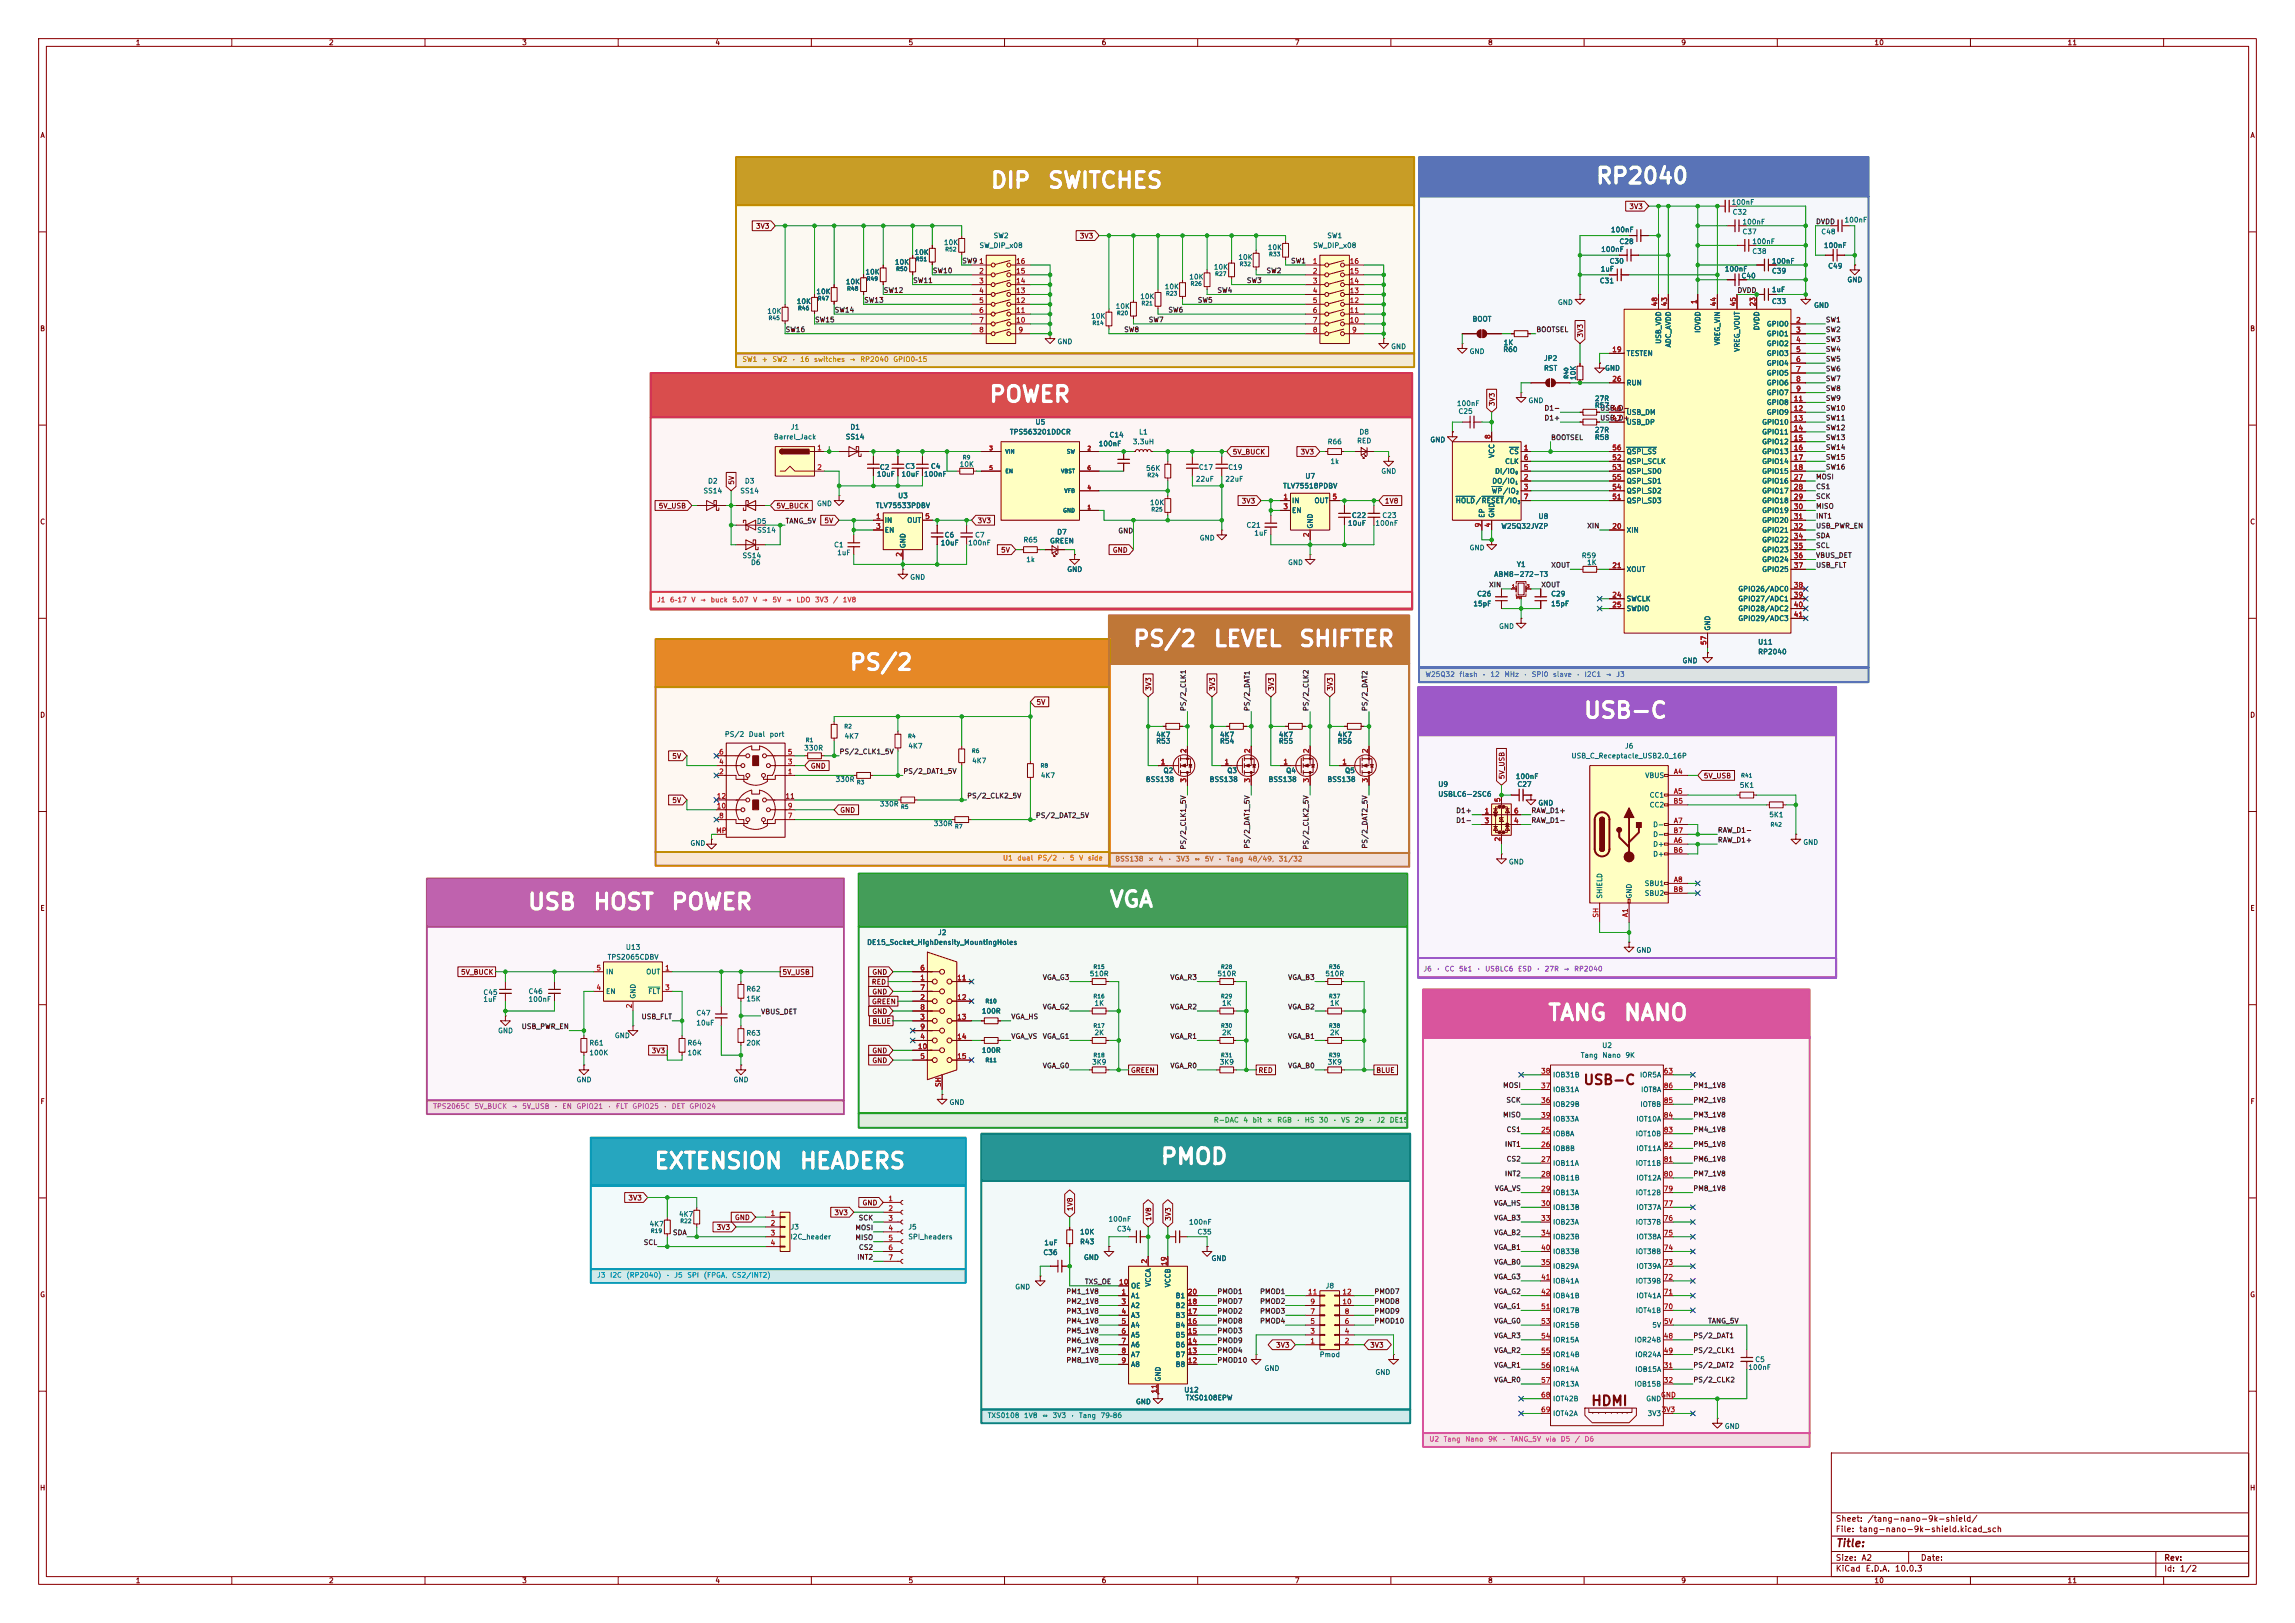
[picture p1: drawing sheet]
<svg xmlns="http://www.w3.org/2000/svg" width="594mm" height="420mm" viewBox="0 0 594 420" stroke-linecap="round" stroke-linejoin="round" font-family="sans-serif">
<defs><g id="words">
<g font-size="4.1" fill="#fff">
<text x="256.2" y="49.7">DIP</text>
<text x="270.9" y="49.7">SWITCHES</text>
<text x="412.8" y="48.6">RP2040</text>
<text x="255.8" y="105.1">POWER</text>
<text x="293" y="168.3">PS/2</text>
<text x="313.8" y="168.3">LEVEL</text>
<text x="336" y="168.3">SHIFTER</text>
<text x="219.6" y="174.4">PS/2</text>
<text x="409.7" y="186.9">USB-C</text>
<text x="136.4" y="236.4">USB</text>
<text x="153.3" y="236.4">HOST</text>
<text x="173.5" y="236.4">POWER</text>
<text x="286.9" y="235.8">VGA</text>
<text x="400.4" y="265.1">TANG</text>
<text x="420" y="265.1">NANO</text>
<text x="169.1" y="303.5">EXTENSION</text>
<text x="206.7" y="303.5">HEADERS</text>
<text x="300.2" y="302.3">PMOD</text>
</g>
<g font-size="2.5" fill="#840000">
<text x="409.7" y="281.3">USB-C</text>
<text x="411.6" y="364.4">HDMI</text>
</g>
<text font-size="2" fill="#840000" x="475" y="400.8">Title:</text>
<g font-size="1.5" fill="#840000">
<text x="475" y="394.1">Sheet:</text>
<text x="483.2" y="394.1">/tang-nano-9k-shield/</text>
<text x="475" y="396.8">File:</text>
<text x="481.1" y="396.8">tang-nano-9k-shield.kicad_sch</text>
<text x="475" y="407">KiCad</text>
<text x="475" y="404.2">Size:</text>
<text x="481.7" y="404.2">A2</text>
<text x="482.7" y="407">E.D.A.</text>
<text x="490.3" y="407">10.0.3</text>
<text x="497" y="404.2">Date:</text>
<text x="560" y="404.2">Rev:</text>
<text x="560" y="407">Id:</text>
<text x="564.1" y="407">1/2</text>
</g>
<g font-size="1.3" fill="#840000">
<text x="35" y="12">1</text>
<text x="85" y="12">2</text>
<text x="135" y="12">3</text>
<text x="185" y="12">4</text>
<text x="235" y="12">5</text>
<text x="285" y="12">6</text>
<text x="335" y="12">7</text>
<text x="385" y="12">8</text>
<text x="435" y="12">9</text>
<text x="485" y="12">10</text>
<text x="535" y="12">11</text>
<text x="10.3" y="36">A</text>
<text x="582.3" y="36">A</text>
<text x="195.5" y="59.5">3V3</text>
<text x="421.6" y="54.4">3V3</text>
<text x="279.3" y="62">3V3</text>
<text x="10.3" y="86">B</text>
<text x="410" y="87.5" transform="rotate(-90 410 87.5)">3V3</text>
<text x="582.3" y="86">B</text>
<text x="387.1" y="105.3" transform="rotate(-90 387.1 105.3)">3V3</text>
<text x="318.9" y="117.9">5V_BUCK</text>
<text x="336.5" y="117.9">3V3</text>
<text x="190.3" y="125.6" transform="rotate(-90 190.3 125.6)">5V</text>
<text x="170.4" y="131.9">5V_USB</text>
<text x="200.8" y="131.9">5V_BUCK</text>
<text x="321.3" y="130.6">3V3</text>
<text x="358.3" y="130.6">1V8</text>
<text x="10.3" y="136">C</text>
<text x="213.2" y="135.7">5V</text>
<text x="252.9" y="135.7">3V3</text>
<text x="582.3" y="136">C</text>
<text x="259" y="143.3">5V</text>
<text x="287.9" y="143.3">GND</text>
<text x="298.2" y="178.9" transform="rotate(-90 298.2 178.9)">3V3</text>
<text x="314.8" y="178.9" transform="rotate(-90 314.8 178.9)">3V3</text>
<text x="330" y="178.9" transform="rotate(-90 330 178.9)">3V3</text>
<text x="345.2" y="178.9" transform="rotate(-90 345.2 178.9)">3V3</text>
<text x="10.3" y="186">D</text>
<text x="268.1" y="182.7">5V</text>
<text x="582.3" y="186">D</text>
<text x="173.9" y="196.6">5V</text>
<text x="209.7" y="199.2">GND</text>
<text x="389.7" y="201.8" transform="rotate(-90 389.7 201.8)">5V_USB</text>
<text x="440.8" y="201.7">5V_USB</text>
<text x="173.9" y="208.1">5V</text>
<text x="217.3" y="210.6">GND</text>
<text x="10.3" y="236">E</text>
<text x="582.3" y="236">E</text>
<text x="119.2" y="252.5">5V_BUCK</text>
<text x="202.4" y="252.5">5V_USB</text>
<text x="225.5" y="255.1">RED</text>
<text x="225.6" y="257.6">GND</text>
<text x="225.6" y="252.5">GND</text>
<text x="225.6" y="260.1">GREEN</text>
<text x="225.6" y="262.7">GND</text>
<text x="225.7" y="265.2">BLUE</text>
<text x="168.5" y="272.8">3V3</text>
<text x="225.6" y="275.4">GND</text>
<text x="225.6" y="272.8">GND</text>
<text x="292.6" y="277.9">GREEN</text>
<text x="325.6" y="277.9">RED</text>
<text x="356.1" y="277.9">BLUE</text>
<text x="10.3" y="286">F</text>
<text x="582.3" y="286">F</text>
<text x="162.5" y="310.9">3V3</text>
<text x="190.1" y="316">GND</text>
<text x="215.8" y="314.8">3V3</text>
<text x="223.1" y="312.2">GND</text>
<text x="277.9" y="313.5" transform="rotate(-90 277.9 313.5)">1V8</text>
<text x="298.2" y="316.1" transform="rotate(-90 298.2 316.1)">1V8</text>
<text x="303.3" y="316.1" transform="rotate(-90 303.3 316.1)">3V3</text>
<text x="185.4" y="318.6">3V3</text>
<text x="10.3" y="336">G</text>
<text x="582.3" y="336">G</text>
<text x="330.1" y="349">3V3</text>
<text x="354.5" y="349">3V3</text>
<text x="10.2" y="386">H</text>
<text x="582.2" y="386">H</text>
<text x="35" y="410">1</text>
<text x="85" y="410">2</text>
<text x="135" y="410">3</text>
<text x="185" y="410">4</text>
<text x="235" y="410">5</text>
<text x="285" y="410">6</text>
<text x="335" y="410">7</text>
<text x="385" y="410">8</text>
<text x="435" y="410">9</text>
<text x="485" y="410">10</text>
<text x="535" y="410">11</text>
</g>
<g font-size="1.3" fill="#006464">
<text x="448.1" y="53.3">100nF</text>
<text x="448.3" y="55.8">C32</text>
<text x="450.9" y="58.4">100nF</text>
<text x="477.3" y="57.9">100nF</text>
<text x="244.2" y="63.7">10K</text>
<text x="253.4" y="64.5">SW_DIP_x08</text>
<text x="257" y="61.9">SW2</text>
<text x="328" y="65">10K</text>
<text x="339.7" y="64.5">SW_DIP_x08</text>
<text x="343.4" y="61.9">SW1</text>
<text x="414.3" y="65.5">100nF</text>
<text x="416.8" y="60.4">100nF</text>
<text x="419" y="63.5">C28</text>
<text x="450.9" y="60.9">C37</text>
<text x="453.4" y="63.5">100nF</text>
<text x="453.4" y="66">C38</text>
<text x="471.3" y="60.9">C48</text>
<text x="471.9" y="64.5">100nF</text>
<text x="223.9" y="71.3">10K</text>
<text x="231.5" y="68.8">10K</text>
<text x="236.6" y="66.2">10K</text>
<text x="314" y="70.1">10K</text>
<text x="320.4" y="67.5">10K</text>
<text x="414.2" y="70.6">1uF</text>
<text x="416.5" y="68.5">C30</text>
<text x="446.3" y="70.6">100nF</text>
<text x="458.5" y="68.5">100nF</text>
<text x="458.5" y="71.1">C39</text>
<text x="473" y="69.8">C49</text>
<text x="211.2" y="76.4">10K</text>
<text x="218.8" y="73.9">10K</text>
<text x="295" y="77.7">10K</text>
<text x="301.3" y="75.1">10K</text>
<text x="307.7" y="72.6">10K</text>
<text x="413.9" y="73.6">C31</text>
<text x="450.6" y="72.3">C40</text>
<text x="458.5" y="75.9">1uF</text>
<text x="478" y="73.4">GND</text>
<text x="198.5" y="81.5">10K</text>
<text x="206.1" y="78.9">10K</text>
<text x="282.3" y="82.8">10K</text>
<text x="288.6" y="80.2">10K</text>
<text x="381" y="83.5">BOOT</text>
<text x="403.1" y="79.2">GND</text>
<text x="458.5" y="78.9">C33</text>
<text x="469.4" y="80">GND</text>
<text x="273.6" y="89.4">GND</text>
<text x="389.1" y="89.6">1K</text>
<text x="430.2" y="89.1" transform="rotate(-90 430.2 89.1)">USB_VDD</text>
<text x="440.4" y="86.3" transform="rotate(-90 440.4 86.3)">IOVDD</text>
<text x="445.5" y="89.5" transform="rotate(-90 445.5 89.5)">VREG_VIN</text>
<text x="455.6" y="85.6" transform="rotate(-90 455.6 85.6)">DVDD</text>
<text x="457.2" y="84.8">GPIO0</text>
<text x="457.2" y="87.3">GPIO1</text>
<text x="457.2" y="89.9">GPIO2</text>
<text x="359.9" y="90.6">GND</text>
<text x="380.2" y="91.9">GND</text>
<text x="389" y="91.4">R60</text>
<text x="399.5" y="93.7">JP2</text>
<text x="420.9" y="92.4">TESTEN</text>
<text x="432.8" y="90" transform="rotate(-90 432.8 90)">ADC_AVDD</text>
<text x="450.6" y="91.2" transform="rotate(-90 450.6 91.2)">VREG_VOUT</text>
<text x="457.2" y="92.4">GPIO3</text>
<text x="457.2" y="95">GPIO4</text>
<text x="399.5" y="96.2">RST</text>
<text x="408.1" y="98.5" transform="rotate(-90 408.1 98.5)">10K</text>
<text x="415.3" y="96.2">GND</text>
<text x="420.9" y="100">RUN</text>
<text x="457.2" y="97.5">GPIO5</text>
<text x="457.2" y="100">GPIO6</text>
<text x="377" y="105.4">100nF</text>
<text x="377.4" y="107.4">C25</text>
<text x="395.5" y="104.6">GND</text>
<text x="412.7" y="105.9">R57</text>
<text x="412.7" y="104.1">27R</text>
<text x="420.9" y="107.7">USB_DM</text>
<text x="457.2" y="102.6">GPIO7</text>
<text x="457.2" y="105.1">GPIO8</text>
<text x="457.2" y="107.7">GPIO9</text>
<text x="204.5" y="111.5">J1</text>
<text x="220" y="111.5">D1</text>
<text x="261.2" y="112.7">TPS563201DDCR</text>
<text x="267.9" y="110.2">U5</text>
<text x="287" y="113.5">C14</text>
<text x="294.7" y="112.7">L1</text>
<text x="351.7" y="112.7">D8</text>
<text x="412.7" y="112.2">27R</text>
<text x="420.9" y="110.2">USB_DP</text>
<text x="455.9" y="110.2">GPIO10</text>
<text x="455.9" y="112.7">GPIO11</text>
<text x="200.2" y="114">Barrel_Jack</text>
<text x="218.8" y="114">SS14</text>
<text x="284.2" y="115.8">100nF</text>
<text x="293.1" y="115.3">3.3uH</text>
<text x="343.5" y="115.3">R66</text>
<text x="351.1" y="115">RED</text>
<text x="370.1" y="114.8">GND</text>
<text x="387.1" y="118.6" transform="rotate(-90 387.1 118.6)">VCC</text>
<text x="390.5" y="117.8">CS</text>
<text x="412.7" y="114.1">R58</text>
<text x="420.9" y="117.8">QSPI_SS</text>
<text x="455.9" y="115.3">GPIO12</text>
<text x="455.9" y="117.8">GPIO13</text>
<text x="183.1" y="125.4">D2</text>
<text x="192.7" y="125.4">D3</text>
<text x="226.8" y="123.7">10uF</text>
<text x="227.6" y="121.9">C2</text>
<text x="233.2" y="123.7">10uF</text>
<text x="234.2" y="121.6">C3</text>
<text x="239" y="123.7">100nF</text>
<text x="240.8" y="121.6">C4</text>
<text x="248.2" y="121.1">10K</text>
<text x="296.5" y="122.1">56K</text>
<text x="309.4" y="124.9">22uF</text>
<text x="310.1" y="121.9">C17</text>
<text x="317" y="124.9">22uF</text>
<text x="317.8" y="121.9">C19</text>
<text x="337.7" y="124.2">U7</text>
<text x="344.2" y="120.4">1k</text>
<text x="357.4" y="122.9">GND</text>
<text x="386.1" y="125.4">DO/IO</text>
<text x="386.8" y="122.9">DI/IO</text>
<text x="389.4" y="120.4">CLK</text>
<text x="420.9" y="120.4">QSPI_SCLK</text>
<text x="420.9" y="122.9">QSPI_SD0</text>
<text x="420.9" y="125.4">QSPI_SD1</text>
<text x="455.9" y="120.4">GPIO14</text>
<text x="455.9" y="122.9">GPIO15</text>
<text x="455.9" y="125.4">GPIO16</text>
<text x="181.9" y="128">SS14</text>
<text x="191.5" y="128">SS14</text>
<text x="211.3" y="131.3">GND</text>
<text x="226.6" y="131.8">TLV75533PDBV</text>
<text x="232.3" y="129.2">U3</text>
<text x="297.5" y="131">10K</text>
<text x="332" y="126.7">TLV75518PDBV</text>
<text x="334.3" y="130.5">IN</text>
<text x="340.1" y="130.5">OUT</text>
<text x="376.7" y="130.5">HOLD/RESET/IO</text>
<text x="386" y="128">WP/IO</text>
<text x="420.9" y="130.5">QSPI_SD3</text>
<text x="420.9" y="128">QSPI_SD2</text>
<text x="455.9" y="128">GPIO17</text>
<text x="455.9" y="130.5">GPIO18</text>
<text x="195.8" y="135.8">D5</text>
<text x="228.9" y="135.6">IN</text>
<text x="234.7" y="135.6">OUT</text>
<text x="322.5" y="136.9">C21</text>
<text x="334.3" y="133.1">EN</text>
<text x="340.1" y="136.9" transform="rotate(-90 340.1 136.9)">GND</text>
<text x="348.8" y="136.4">10uF</text>
<text x="349.8" y="134.3">C22</text>
<text x="355.9" y="136.4">100nF</text>
<text x="357.6" y="134.3">C23</text>
<text x="384.5" y="134.1" transform="rotate(-90 384.5 134.1)">EP</text>
<text x="387.1" y="134.1" transform="rotate(-90 387.1 134.1)">GND</text>
<text x="388.4" y="137.1">W25Q32JVZP</text>
<text x="398.1" y="134.6">U8</text>
<text x="455.9" y="133.1">GPIO19</text>
<text x="455.9" y="135.6">GPIO20</text>
<text x="195.9" y="138.1">SS14</text>
<text x="215.7" y="141.9">C1</text>
<text x="216.6" y="144">1uF</text>
<text x="228.9" y="138.1">EN</text>
<text x="234.7" y="142" transform="rotate(-90 234.7 142)">GND</text>
<text x="243.3" y="141.4">10uF</text>
<text x="244.4" y="139.4">C6</text>
<text x="250.5" y="141.4">100nF</text>
<text x="252.2" y="139.4">C7</text>
<text x="264.8" y="140.7">R65</text>
<text x="271.6" y="140.9">GREEN</text>
<text x="273.5" y="138.6">D7</text>
<text x="310.4" y="140.2">GND</text>
<text x="324.5" y="138.9">1uF</text>
<text x="380.2" y="142.7">GND</text>
<text x="420.9" y="138.1">XIN</text>
<text x="455.9" y="138.1">GPIO21</text>
<text x="455.9" y="140.7">GPIO22</text>
<text x="455.9" y="143.2">GPIO23</text>
<text x="192" y="144.7">SS14</text>
<text x="194.2" y="146.5">D6</text>
<text x="265.5" y="145.8">1k</text>
<text x="276.1" y="148.3">GND</text>
<text x="333.2" y="146.5">GND</text>
<text x="386.6" y="149.6">ABM8-272-T3</text>
<text x="392.4" y="147">Y1</text>
<text x="409.3" y="144.7">R59</text>
<text x="410.6" y="146.5">1K</text>
<text x="420.9" y="148.3">XOUT</text>
<text x="455.9" y="145.8">GPIO24</text>
<text x="455.9" y="148.3">GPIO25</text>
<text x="235.5" y="150.3">GND</text>
<text x="382.2" y="154.6">C26</text>
<text x="401.3" y="154.6">C29</text>
<text x="420.9" y="155.9">SWCLK</text>
<text x="449.8" y="153.4">GPIO26/ADC0</text>
<text x="449.8" y="155.9">GPIO27/ADC1</text>
<text x="381.2" y="157.2">15pF</text>
<text x="401.3" y="157.2">15pF</text>
<text x="420.9" y="158.5">SWDIO</text>
<text x="449.8" y="158.5">GPIO28/ADC2</text>
<text x="449.8" y="161">GPIO29/ADC3</text>
<text x="387.9" y="163">GND</text>
<text x="442.9" y="163.3" transform="rotate(-90 442.9 163.3)">GND</text>
<text x="454.9" y="167.1">U11</text>
<text x="435.4" y="171.9">GND</text>
<text x="454.9" y="169.6">RP2040</text>
<text x="187.5" y="191">PS/2</text>
<text x="193.7" y="191">Dual</text>
<text x="199.1" y="191">port</text>
<text x="218.4" y="191.5">4K7</text>
<text x="299.1" y="191.1">4K7</text>
<text x="315.6" y="191.1">4K7</text>
<text x="330.9" y="191.1">4K7</text>
<text x="346.1" y="191.1">4K7</text>
<text x="208" y="194.5">330R</text>
<text x="235" y="194">4K7</text>
<text x="251.5" y="197.8">4K7</text>
<text x="299.1" y="192.7">R53</text>
<text x="315.6" y="192.7">R54</text>
<text x="330.9" y="192.7">R55</text>
<text x="346.1" y="192.7">R56</text>
<text x="406.6" y="196.6">USB_C_Receptacle_USB2.0_16P</text>
<text x="420.4" y="194">J6</text>
<text x="216.1" y="202.6">330R</text>
<text x="269.2" y="201.6">4K7</text>
<text x="296.4" y="202.6">BSS138</text>
<text x="301" y="200.4">Q2</text>
<text x="312.9" y="202.6">BSS138</text>
<text x="317.5" y="200.4">Q3</text>
<text x="328.2" y="202.6">BSS138</text>
<text x="332.7" y="200.4">Q4</text>
<text x="343.4" y="202.6">BSS138</text>
<text x="348" y="200.4">Q5</text>
<text x="372.1" y="203.9">U9</text>
<text x="392.2" y="201.9">100nF</text>
<text x="392.6" y="203.9">C27</text>
<text x="425.7" y="201.6">VBUS</text>
<text x="227.6" y="209">330R</text>
<text x="372.1" y="206.5">USBLC6-2SC6</text>
<text x="398" y="208.7">GND</text>
<text x="426.8" y="206.7">CC1</text>
<text x="426.8" y="209.3">CC2</text>
<text x="450.2" y="204.2">5K1</text>
<text x="241.5" y="214.1">330R</text>
<text x="427.7" y="214.3">D-</text>
<text x="457.8" y="211.8">5K1</text>
<text x="178.6" y="219.2">GND</text>
<text x="427.7" y="219.4">D+</text>
<text x="427.7" y="222">D+</text>
<text x="427.7" y="216.9">D-</text>
<text x="466.6" y="218.9">GND</text>
<text x="390.4" y="224">GND</text>
<text x="415" y="232.7" transform="rotate(-90 415 232.7)">SHIELD</text>
<text x="422.6" y="232.7" transform="rotate(-90 422.6 232.7)">GND</text>
<text x="425.6" y="229.6">SBU1</text>
<text x="425.6" y="232.1">SBU2</text>
<text x="224.3" y="244.8">DE15_Socket_HighDensity_MountingHoles</text>
<text x="242.6" y="242.3">J2</text>
<text x="157.1" y="248.6">TPS2065CDBV</text>
<text x="161.9" y="246.1">U13</text>
<text x="423.4" y="246.8">GND</text>
<text x="125" y="257.8">C45</text>
<text x="136.7" y="257.5">C46</text>
<text x="156.7" y="257.5">EN</text>
<text x="156.7" y="252.4">IN</text>
<text x="167.1" y="252.4">OUT</text>
<text x="167.7" y="257.5">FLT</text>
<text x="193" y="256.9">R62</text>
<text x="281.9" y="252.9">510R</text>
<text x="314.9" y="252.9">510R</text>
<text x="342.9" y="252.9">510R</text>
<text x="125" y="259.6">1uF</text>
<text x="136.7" y="259.6">100nF</text>
<text x="164.8" y="258.6" transform="rotate(-90 164.8 258.6)">GND</text>
<text x="180.1" y="263.1">C47</text>
<text x="193" y="259.4">15K</text>
<text x="254" y="262.6">100R</text>
<text x="283.1" y="260.6">1K</text>
<text x="316.2" y="260.6">1K</text>
<text x="344.1" y="260.6">1K</text>
<text x="128.8" y="267.7">GND</text>
<text x="159" y="268.9">GND</text>
<text x="180.1" y="265.6">10uF</text>
<text x="193" y="268.3">R63</text>
<text x="283.1" y="268.2">2K</text>
<text x="316.2" y="268.2">2K</text>
<text x="344.1" y="268.2">2K</text>
<text x="152.4" y="273.4">100K</text>
<text x="152.4" y="270.8">R61</text>
<text x="177.8" y="270.8">R64</text>
<text x="177.8" y="273.4">10K</text>
<text x="193" y="270.9">20K</text>
<text x="254" y="272.8">100R</text>
<text x="282.5" y="275.8">3K9</text>
<text x="315.6" y="275.8">3K9</text>
<text x="343.5" y="275.8">3K9</text>
<text x="409" y="274">Tang</text>
<text x="414.6" y="271.5">U2</text>
<text x="414.6" y="274">Nano</text>
<text x="420.6" y="274">9K</text>
<text x="149.1" y="280.4">GND</text>
<text x="189.7" y="280.4">GND</text>
<text x="401.8" y="279.1">IOB31B</text>
<text x="424.3" y="279.1">IOR5A</text>
<text x="245.6" y="286.2">GND</text>
<text x="401.8" y="286.7">IOB29B</text>
<text x="401.8" y="282.9">IOB31A</text>
<text x="424.4" y="286.7">IOT8B</text>
<text x="424.6" y="282.9">IOT8A</text>
<text x="401.8" y="290.5">IOB33A</text>
<text x="423.4" y="290.5">IOT10A</text>
<text x="401.8" y="294.3">IOB8A</text>
<text x="401.8" y="298.2">IOB8B</text>
<text x="423.2" y="294.3">IOT10B</text>
<text x="423.4" y="298.2">IOT11A</text>
<text x="401.8" y="302">IOB11A</text>
<text x="401.8" y="305.8">IOB11B</text>
<text x="423.2" y="302">IOT11B</text>
<text x="423.4" y="305.8">IOT12A</text>
<text x="401.8" y="309.6">IOB13A</text>
<text x="423.2" y="309.6">IOT12B</text>
<text x="168" y="317.7">4K7</text>
<text x="175.6" y="315.2">4K7</text>
<text x="286.8" y="316.4">100nF</text>
<text x="307.6" y="317.2">100nF</text>
<text x="401.8" y="313.4">IOB13B</text>
<text x="401.8" y="317.2">IOB23A</text>
<text x="423.2" y="317.2">IOT37B</text>
<text x="423.4" y="313.4">IOT37A</text>
<text x="204.5" y="318.5">J3</text>
<text x="204.5" y="321">I2C_header</text>
<text x="235" y="318.5">J5</text>
<text x="235" y="321">SPI_headers</text>
<text x="270.2" y="322.5">1uF</text>
<text x="279.4" y="322.3">R43</text>
<text x="279.4" y="319.7">10K</text>
<text x="289" y="319">C34</text>
<text x="309.8" y="319.7">C35</text>
<text x="401.8" y="321">IOB23B</text>
<text x="423.4" y="321">IOT38A</text>
<text x="269.9" y="325.1">C36</text>
<text x="280.4" y="326.3">GND</text>
<text x="313.4" y="326.6">GND</text>
<text x="401.8" y="328.6">IOB29A</text>
<text x="401.8" y="324.8">IOB33B</text>
<text x="423.2" y="324.8">IOT38B</text>
<text x="423.4" y="328.6">IOT39A</text>
<text x="262.6" y="334">GND</text>
<text x="292.6" y="333.7">OE</text>
<text x="298.2" y="333.1" transform="rotate(-90 298.2 333.1)">VCCA</text>
<text x="303.2" y="333.3" transform="rotate(-90 303.2 333.3)">VCCB</text>
<text x="343" y="333.7">J8</text>
<text x="401.8" y="332.4">IOB41A</text>
<text x="423.2" y="332.4">IOT39B</text>
<text x="292.6" y="336.3">A1</text>
<text x="292.6" y="338.8">A2</text>
<text x="292.6" y="341.3">A3</text>
<text x="304.1" y="341.3">B3</text>
<text x="304.1" y="338.8">B2</text>
<text x="304.1" y="336.3">B1</text>
<text x="401.8" y="336.3">IOB41B</text>
<text x="401.8" y="340.1">IOR17B</text>
<text x="423.2" y="340.1">IOT41B</text>
<text x="423.4" y="336.3">IOT41A</text>
<text x="292.6" y="343.9">A4</text>
<text x="292.6" y="346.4">A5</text>
<text x="304.1" y="346.4">B5</text>
<text x="304.1" y="343.9">B4</text>
<text x="401.8" y="343.9">IOR15B</text>
<text x="401.8" y="347.7">IOR15A</text>
<text x="422.9" y="347.7">IOR24B</text>
<text x="427.5" y="343.9">5V</text>
<text x="292.6" y="349">A6</text>
<text x="292.6" y="351.5">A7</text>
<text x="304.1" y="351.5">B7</text>
<text x="304.1" y="349">B6</text>
<text x="341.4" y="351.5">Pmod</text>
<text x="401.8" y="351.5">IOR14B</text>
<text x="423.1" y="351.5">IOR24A</text>
<text x="454.2" y="352.8">C5</text>
<text x="292.6" y="354">A8</text>
<text x="300.7" y="357.6" transform="rotate(-90 300.7 357.6)">GND</text>
<text x="304.1" y="354">B8</text>
<text x="327.1" y="355">GND</text>
<text x="355.8" y="356.1">GND</text>
<text x="401.8" y="355.3">IOR14A</text>
<text x="401.8" y="359.1">IOR13A</text>
<text x="422.9" y="359.1">IOB15B</text>
<text x="423.1" y="355.3">IOB15A</text>
<text x="452.4" y="354.8">100nF</text>
<text x="293.9" y="363.7">GND</text>
<text x="306.4" y="360.6">U12</text>
<text x="306.8" y="362.7">TXS0108EPW</text>
<text x="401.8" y="362.9">IOT42B</text>
<text x="425.9" y="362.9">GND</text>
<text x="401.8" y="366.7">IOT42A</text>
<text x="426.3" y="366.7">3V3</text>
<text x="446.3" y="370">GND</text>
</g>
<g font-size="1.3" fill="#0f0f0f">
<text x="469.9" y="58.3">DVDD</text>
<text x="241.3" y="71">SW10</text>
<text x="248.9" y="68.5">SW9</text>
<text x="327.7" y="71">SW2</text>
<text x="334" y="68.5">SW1</text>
<text x="228.6" y="76.1">SW12</text>
<text x="236.2" y="73.5">SW11</text>
<text x="315" y="76.1">SW4</text>
<text x="322.6" y="73.5">SW3</text>
<text x="449.6" y="76.1">DVDD</text>
<text x="210.8" y="83.7">SW15</text>
<text x="215.9" y="81.2">SW14</text>
<text x="223.5" y="78.6">SW13</text>
<text x="297.2" y="83.7">SW7</text>
<text x="302.3" y="81.2">SW6</text>
<text x="309.9" y="78.6">SW5</text>
<text x="472.4" y="83.7">SW1</text>
<text x="203.2" y="86.2">SW16</text>
<text x="290.8" y="86.2">SW8</text>
<text x="397.5" y="86.2">BOOTSEL</text>
<text x="472.4" y="88.8">SW3</text>
<text x="472.4" y="86.2">SW2</text>
<text x="472.4" y="93.9">SW5</text>
<text x="472.4" y="91.3">SW4</text>
<text x="472.4" y="96.4">SW6</text>
<text x="472.4" y="101.5">SW8</text>
<text x="472.4" y="98.9">SW7</text>
<text x="399.6" y="106.6">D1-</text>
<text x="414" y="106.6">USB_D-</text>
<text x="472.4" y="106.6">SW10</text>
<text x="472.4" y="104">SW9</text>
<text x="399.6" y="109.1">D1+</text>
<text x="414" y="109.1">USB_D+</text>
<text x="472.4" y="111.6">SW12</text>
<text x="472.4" y="109.1">SW11</text>
<text x="401.3" y="114.2">BOOTSEL</text>
<text x="472.4" y="114.2">SW13</text>
<text x="472.4" y="119.3">SW15</text>
<text x="472.4" y="116.7">SW14</text>
<text x="469.9" y="124.3">MOSI</text>
<text x="472.4" y="121.8">SW16</text>
<text x="469.9" y="132">MISO</text>
<text x="469.9" y="126.9">CS1</text>
<text x="469.9" y="129.4">SCK</text>
<text x="203.2" y="135.8">TANG_5V</text>
<text x="410.7" y="137">XIN</text>
<text x="469.9" y="137">USB_PWR_EN</text>
<text x="469.9" y="134.5">INT1</text>
<text x="289.3" y="138.3">GND</text>
<text x="469.9" y="139.6">SDA</text>
<text x="469.9" y="142.1">SCL</text>
<text x="401.4" y="147.2">XOUT</text>
<text x="469.9" y="144.7">VBUS_DET</text>
<text x="469.9" y="147.2">USB_FLT</text>
<text x="385.3" y="152.3">XIN</text>
<text x="398.8" y="152.3">XOUT</text>
<text x="307.2" y="184.2" transform="rotate(-90 307.2 184.2)">PS/2_CLK1</text>
<text x="323.7" y="184.2" transform="rotate(-90 323.7 184.2)">PS/2_DAT1</text>
<text x="339" y="184.2" transform="rotate(-90 339 184.2)">PS/2_CLK2</text>
<text x="354.2" y="184.2" transform="rotate(-90 354.2 184.2)">PS/2_DAT2</text>
<text x="217.2" y="195.5">PS/2_CLK1_5V</text>
<text x="233.7" y="200.5">PS/2_DAT1_5V</text>
<text x="250.2" y="206.9">PS/2_CLK2_5V</text>
<text x="268" y="212">PS/2_DAT2_5V</text>
<text x="376.7" y="213.2">D1-</text>
<text x="376.7" y="210.7">D1+</text>
<text x="396.2" y="213.2">RAW_D1-</text>
<text x="396.2" y="210.7">RAW_D1+</text>
<text x="444.5" y="215.8">RAW_D1-</text>
<text x="307.2" y="220" transform="rotate(-90 307.2 220)">PS/2_CLK1_5V</text>
<text x="323.7" y="219.7" transform="rotate(-90 323.7 219.7)">PS/2_DAT1_5V</text>
<text x="339" y="220" transform="rotate(-90 339 220)">PS/2_CLK2_5V</text>
<text x="354.2" y="219.7" transform="rotate(-90 354.2 219.7)">PS/2_DAT2_5V</text>
<text x="444.5" y="218.3">RAW_D1+</text>
<text x="269.8" y="253.9">VGA_G3</text>
<text x="302.8" y="253.9">VGA_R3</text>
<text x="333.3" y="253.9">VGA_B3</text>
<text x="196.8" y="262.8">VBUS_DET</text>
<text x="269.8" y="261.5">VGA_G2</text>
<text x="302.8" y="261.5">VGA_R2</text>
<text x="333.3" y="261.5">VGA_B2</text>
<text x="134.9" y="266.6">USB_PWR_EN</text>
<text x="165.9" y="264">USB_FLT</text>
<text x="261.6" y="269.1">VGA_VS</text>
<text x="261.6" y="264">VGA_HS</text>
<text x="269.8" y="269.1">VGA_G1</text>
<text x="302.8" y="269.1">VGA_R1</text>
<text x="333.3" y="269.1">VGA_B1</text>
<text x="269.8" y="276.7">VGA_G0</text>
<text x="302.8" y="276.7">VGA_R0</text>
<text x="333.3" y="276.7">VGA_B0</text>
<text x="388.9" y="281.8">MOSI</text>
<text x="438.1" y="281.8">PM1_1V8</text>
<text x="389.7" y="285.6">SCK</text>
<text x="438.1" y="285.6">PM2_1V8</text>
<text x="388.9" y="289.4">MISO</text>
<text x="389.8" y="293.2">CS1</text>
<text x="438.1" y="293.2">PM4_1V8</text>
<text x="438.1" y="289.4">PM3_1V8</text>
<text x="389.4" y="297.1">INT1</text>
<text x="438.1" y="297.1">PM5_1V8</text>
<text x="389.4" y="304.7">INT2</text>
<text x="389.8" y="300.9">CS2</text>
<text x="438.1" y="300.9">PM6_1V8</text>
<text x="438.1" y="304.7">PM7_1V8</text>
<text x="386.8" y="308.5">VGA_VS</text>
<text x="438.1" y="308.5">PM8_1V8</text>
<text x="222.1" y="316.1">SCK</text>
<text x="386.5" y="312.3">VGA_HS</text>
<text x="386.6" y="316.1">VGA_B3</text>
<text x="166.5" y="322.5">SCL</text>
<text x="174" y="319.9">SDA</text>
<text x="221.3" y="321.2">MISO</text>
<text x="221.3" y="318.6">MOSI</text>
<text x="222.2" y="323.7">CS2</text>
<text x="386.6" y="323.7">VGA_B1</text>
<text x="386.6" y="319.9">VGA_B2</text>
<text x="221.7" y="326.3">INT2</text>
<text x="386.6" y="327.5">VGA_B0</text>
<text x="275.9" y="335.2">PM1_1V8</text>
<text x="280.7" y="332.6">TXS_OE</text>
<text x="315" y="335.2">PMOD1</text>
<text x="326" y="335.2">PMOD1</text>
<text x="355.6" y="335.2">PMOD7</text>
<text x="386.6" y="335.2">VGA_G2</text>
<text x="386.6" y="331.3">VGA_G3</text>
<text x="275.9" y="340.2">PM3_1V8</text>
<text x="275.9" y="337.7">PM2_1V8</text>
<text x="315" y="337.7">PMOD7</text>
<text x="315" y="340.2">PMOD2</text>
<text x="326" y="340.2">PMOD3</text>
<text x="326" y="337.7">PMOD2</text>
<text x="355.6" y="337.7">PMOD8</text>
<text x="355.6" y="340.2">PMOD9</text>
<text x="386.6" y="339">VGA_G1</text>
<text x="275.9" y="342.8">PM4_1V8</text>
<text x="275.9" y="347.9">PM6_1V8</text>
<text x="275.9" y="345.3">PM5_1V8</text>
<text x="315" y="347.9">PMOD9</text>
<text x="315" y="345.3">PMOD3</text>
<text x="315" y="342.8">PMOD8</text>
<text x="326" y="342.8">PMOD4</text>
<text x="355.6" y="342.8">PMOD10</text>
<text x="386.6" y="346.6">VGA_R3</text>
<text x="386.6" y="342.8">VGA_G0</text>
<text x="438.1" y="346.6">PS/2_DAT1</text>
<text x="442" y="342.8">TANG_5V</text>
<text x="275.9" y="350.4">PM7_1V8</text>
<text x="275.9" y="352.9">PM8_1V8</text>
<text x="315" y="350.4">PMOD4</text>
<text x="315" y="352.9">PMOD10</text>
<text x="386.6" y="350.4">VGA_R2</text>
<text x="438.1" y="350.4">PS/2_CLK1</text>
<text x="386.6" y="358">VGA_R0</text>
<text x="386.6" y="354.2">VGA_R1</text>
<text x="438.1" y="354.2">PS/2_DAT2</text>
<text x="438.1" y="358">PS/2_CLK2</text>
</g>
<g font-size="1.3" fill="#a90000">
<text x="253.3" y="68.6">1</text>
<text x="253.3" y="71.1">2</text>
<text x="262.8" y="71.1">15</text>
<text x="262.8" y="68.6">16</text>
<text x="339.7" y="68.6">1</text>
<text x="339.7" y="71.1">2</text>
<text x="349.2" y="71.1">15</text>
<text x="349.2" y="68.6">16</text>
<text x="253.3" y="73.6">3</text>
<text x="253.3" y="76.2">4</text>
<text x="262.8" y="76.2">13</text>
<text x="262.8" y="73.6">14</text>
<text x="339.7" y="73.6">3</text>
<text x="339.7" y="76.2">4</text>
<text x="349.2" y="76.2">13</text>
<text x="349.2" y="73.6">14</text>
<text x="253.3" y="78.7">5</text>
<text x="253.3" y="81.3">6</text>
<text x="253.3" y="83.8">7</text>
<text x="262.8" y="83.8">10</text>
<text x="262.8" y="81.3">11</text>
<text x="262.8" y="78.7">12</text>
<text x="339.7" y="78.7">5</text>
<text x="339.7" y="81.3">6</text>
<text x="339.7" y="83.8">7</text>
<text x="349.2" y="83.8">10</text>
<text x="349.2" y="81.3">11</text>
<text x="349.2" y="78.7">12</text>
<text x="429.2" y="79.4" transform="rotate(-90 429.2 79.4)">48</text>
<text x="431.8" y="79.4" transform="rotate(-90 431.8 79.4)">43</text>
<text x="439.4" y="78.8" transform="rotate(-90 439.4 78.8)">1</text>
<text x="444.5" y="79.4" transform="rotate(-90 444.5 79.4)">44</text>
<text x="449.6" y="79.4" transform="rotate(-90 449.6 79.4)">45</text>
<text x="454.6" y="79.4" transform="rotate(-90 454.6 79.4)">23</text>
<text x="464.7" y="83.8">2</text>
<text x="253.3" y="86.3">8</text>
<text x="263.5" y="86.3">9</text>
<text x="339.7" y="86.3">8</text>
<text x="349.8" y="86.3">9</text>
<text x="464.7" y="86.3">3</text>
<text x="464.7" y="88.9">4</text>
<text x="417.2" y="91.4">19</text>
<text x="464.7" y="91.4">5</text>
<text x="464.7" y="94">6</text>
<text x="417.2" y="99">26</text>
<text x="464.7" y="96.5">7</text>
<text x="464.7" y="99">8</text>
<text x="464.7" y="101.6">9</text>
<text x="417.2" y="106.7">46</text>
<text x="464.1" y="104.1">11</text>
<text x="464.1" y="106.7">12</text>
<text x="386.1" y="113.7" transform="rotate(-90 386.1 113.7)">8</text>
<text x="417.2" y="109.2">47</text>
<text x="464.1" y="109.2">13</text>
<text x="464.1" y="111.7">14</text>
<text x="211.4" y="116.8">1</text>
<text x="394.3" y="116.8">1</text>
<text x="394.3" y="119.4">6</text>
<text x="417.2" y="119.4">52</text>
<text x="417.2" y="116.8">56</text>
<text x="464.1" y="114.3">15</text>
<text x="464.1" y="116.8">16</text>
<text x="464.1" y="119.4">17</text>
<text x="211.4" y="121.9">2</text>
<text x="394.3" y="124.4">2</text>
<text x="394.3" y="121.9">5</text>
<text x="417.2" y="121.9">53</text>
<text x="417.2" y="124.4">55</text>
<text x="464.1" y="121.9">18</text>
<text x="464.1" y="124.4">27</text>
<text x="332" y="129.5">1</text>
<text x="344.7" y="129.5">5</text>
<text x="394.3" y="127">3</text>
<text x="394.3" y="129.5">7</text>
<text x="417.2" y="129.5">51</text>
<text x="417.2" y="127">54</text>
<text x="464.1" y="127">28</text>
<text x="464.1" y="129.5">29</text>
<text x="226.6" y="134.6">1</text>
<text x="226.6" y="137.1">3</text>
<text x="239.3" y="134.6">5</text>
<text x="332" y="132.1">3</text>
<text x="383.5" y="136.6" transform="rotate(-90 383.5 136.6)">9</text>
<text x="386.1" y="136.6" transform="rotate(-90 386.1 136.6)">4</text>
<text x="417.2" y="137.1">20</text>
<text x="464.1" y="132.1">30</text>
<text x="464.1" y="134.6">31</text>
<text x="464.1" y="137.1">32</text>
<text x="339.1" y="139.1" transform="rotate(-90 339.1 139.1)">2</text>
<text x="464.1" y="139.7">34</text>
<text x="464.1" y="142.2">35</text>
<text x="233.7" y="144.2" transform="rotate(-90 233.7 144.2)">2</text>
<text x="417.2" y="147.3">21</text>
<text x="464.1" y="144.8">36</text>
<text x="464.1" y="147.3">37</text>
<text x="417.2" y="154.9">24</text>
<text x="464.1" y="152.4">38</text>
<text x="464.1" y="154.9">39</text>
<text x="417.2" y="157.5">25</text>
<text x="464.1" y="157.5">40</text>
<text x="464.1" y="160">41</text>
<text x="441.9" y="167" transform="rotate(-90 441.9 167)">57</text>
<text x="186" y="195.6">6</text>
<text x="203.8" y="195.6">5</text>
<text x="307.3" y="195" transform="rotate(-90 307.3 195)">2</text>
<text x="323.8" y="195" transform="rotate(-90 323.8 195)">2</text>
<text x="339.1" y="195" transform="rotate(-90 339.1 195)">2</text>
<text x="354.3" y="195" transform="rotate(-90 354.3 195)">2</text>
<text x="186" y="200.6">2</text>
<text x="186" y="198.1">4</text>
<text x="203.8" y="200.6">1</text>
<text x="203.8" y="198.1">3</text>
<text x="300.3" y="198.1">1</text>
<text x="307.3" y="202.6" transform="rotate(-90 307.3 202.6)">3</text>
<text x="316.8" y="198.1">1</text>
<text x="323.8" y="202.6" transform="rotate(-90 323.8 202.6)">3</text>
<text x="332" y="198.1">1</text>
<text x="339.1" y="202.6" transform="rotate(-90 339.1 202.6)">3</text>
<text x="347.3" y="198.1">1</text>
<text x="354.3" y="202.6" transform="rotate(-90 354.3 202.6)">3</text>
<text x="433.1" y="200.6">A4</text>
<text x="185.4" y="209.5">10</text>
<text x="185.4" y="207">12</text>
<text x="203.2" y="207">11</text>
<text x="203.8" y="209.5">9</text>
<text x="388.6" y="207.7" transform="rotate(-90 388.6 207.7)">5</text>
<text x="433" y="208.3">B5</text>
<text x="433.1" y="205.7">A5</text>
<text x="185.2" y="215.9">MP</text>
<text x="186" y="212.1">8</text>
<text x="203.8" y="212.1">7</text>
<text x="384.1" y="210.8">1</text>
<text x="384.1" y="213.3">3</text>
<text x="391.7" y="213.3">4</text>
<text x="391.7" y="210.8">6</text>
<text x="433" y="215.9">B7</text>
<text x="433.1" y="213.3">A7</text>
<text x="388.6" y="217.9" transform="rotate(-90 388.6 217.9)">2</text>
<text x="433" y="221">B6</text>
<text x="433.1" y="218.4">A6</text>
<text x="433" y="231.1">B8</text>
<text x="433.1" y="228.6">A8</text>
<text x="414" y="237.6" transform="rotate(-90 414 237.6)">SH</text>
<text x="421.6" y="237.5" transform="rotate(-90 421.6 237.5)">A1</text>
<text x="154.2" y="251.4">5</text>
<text x="172" y="251.4">1</text>
<text x="238.1" y="251.4">6</text>
<text x="154.2" y="256.5">4</text>
<text x="172" y="256.5">3</text>
<text x="238.1" y="254">1</text>
<text x="238.1" y="256.5">7</text>
<text x="247.6" y="254">11</text>
<text x="163.8" y="261.1" transform="rotate(-90 163.8 261.1)">2</text>
<text x="238.1" y="259.1">2</text>
<text x="238.1" y="261.6">8</text>
<text x="247.6" y="259.1">12</text>
<text x="238.1" y="264.1">3</text>
<text x="238.1" y="269.2">4</text>
<text x="238.1" y="266.7">9</text>
<text x="247.6" y="264.1">13</text>
<text x="247.6" y="269.2">14</text>
<text x="237.4" y="271.8">10</text>
<text x="238.1" y="274.3">5</text>
<text x="247.6" y="274.3">15</text>
<text x="243.8" y="281.4" transform="rotate(-90 243.8 281.4)">SH</text>
<text x="398.7" y="281.9">37</text>
<text x="398.7" y="278.1">38</text>
<text x="430.5" y="278.1">63</text>
<text x="430.5" y="281.9">86</text>
<text x="398.7" y="285.7">36</text>
<text x="430.5" y="285.7">85</text>
<text x="398.7" y="293.3">25</text>
<text x="398.7" y="289.5">39</text>
<text x="430.5" y="293.3">83</text>
<text x="430.5" y="289.5">84</text>
<text x="398.7" y="297.2">26</text>
<text x="430.5" y="297.2">82</text>
<text x="398.7" y="301">27</text>
<text x="398.7" y="304.8">28</text>
<text x="430.5" y="304.8">80</text>
<text x="430.5" y="301">81</text>
<text x="229.8" y="311.1">1</text>
<text x="398.7" y="308.6">29</text>
<text x="430.5" y="308.6">79</text>
<text x="199.3" y="314.9">1</text>
<text x="199.3" y="317.5">2</text>
<text x="229.8" y="313.7">2</text>
<text x="229.8" y="316.2">3</text>
<text x="398.7" y="312.4">30</text>
<text x="398.7" y="316.2">33</text>
<text x="430.5" y="316.2">76</text>
<text x="430.5" y="312.4">77</text>
<text x="199.3" y="320">3</text>
<text x="199.3" y="322.6">4</text>
<text x="229.8" y="318.7">4</text>
<text x="229.8" y="321.3">5</text>
<text x="229.8" y="323.8">6</text>
<text x="398.7" y="320">34</text>
<text x="398.7" y="323.8">40</text>
<text x="430.5" y="323.8">74</text>
<text x="430.5" y="320">75</text>
<text x="229.8" y="326.4">7</text>
<text x="297.2" y="327.1" transform="rotate(-90 297.2 327.1)">2</text>
<text x="302.2" y="327.7" transform="rotate(-90 302.2 327.7)">19</text>
<text x="398.7" y="327.6">35</text>
<text x="430.5" y="327.6">73</text>
<text x="289.5" y="332.7">10</text>
<text x="290.1" y="335.3">1</text>
<text x="307.3" y="335.3">20</text>
<text x="338.4" y="335.3">11</text>
<text x="347.3" y="335.3">12</text>
<text x="398.7" y="331.4">41</text>
<text x="398.7" y="335.3">42</text>
<text x="430.5" y="335.3">71</text>
<text x="430.5" y="331.4">72</text>
<text x="290.1" y="337.8">3</text>
<text x="290.1" y="340.3">4</text>
<text x="307.3" y="340.3">17</text>
<text x="307.3" y="337.8">18</text>
<text x="339" y="340.3">7</text>
<text x="339" y="337.8">9</text>
<text x="347.3" y="337.8">10</text>
<text x="347.9" y="340.3">8</text>
<text x="398.7" y="339.1">51</text>
<text x="430.5" y="339.1">70</text>
<text x="290.1" y="342.9">5</text>
<text x="290.1" y="345.4">6</text>
<text x="290.1" y="348">7</text>
<text x="307.3" y="348">14</text>
<text x="307.3" y="345.4">15</text>
<text x="307.3" y="342.9">16</text>
<text x="339" y="348">1</text>
<text x="339" y="345.4">3</text>
<text x="339" y="342.9">5</text>
<text x="347.9" y="348">2</text>
<text x="347.9" y="345.4">4</text>
<text x="347.9" y="342.9">6</text>
<text x="398.7" y="342.9">53</text>
<text x="398.7" y="346.7">54</text>
<text x="430.5" y="346.7">48</text>
<text x="430.5" y="342.9">5V</text>
<text x="290.1" y="350.5">8</text>
<text x="290.1" y="353">9</text>
<text x="307.3" y="353">12</text>
<text x="307.3" y="350.5">13</text>
<text x="398.7" y="350.5">55</text>
<text x="430.5" y="350.5">49</text>
<text x="398.7" y="354.3">56</text>
<text x="398.7" y="358.1">57</text>
<text x="430.5" y="354.3">31</text>
<text x="430.5" y="358.1">32</text>
<text x="299.7" y="360.7" transform="rotate(-90 299.7 360.7)">11</text>
<text x="398.7" y="361.9">68</text>
<text x="398.7" y="365.7">69</text>
<text x="429.8" y="361.9">GND</text>
<text x="429.9" y="365.7">3V3</text>
</g>
<g font-size="1.3" fill="#be8c00">
<text x="192" y="93.9">SW1</text>
<text x="197" y="93.9">+</text>
<text x="199.8" y="93.9">SW2</text>
<text x="204.8" y="93.9">·</text>
<text x="207" y="93.9">16</text>
<text x="210.6" y="93.9">switches</text>
<text x="219.8" y="93.9">→</text>
<text x="222.5" y="93.9">RP2040</text>
<text x="231.1" y="93.9">GPIO0–15</text>
</g>
<g font-size="1.3" fill="#d22d2d">
<text x="169.9" y="156.2">J1</text>
<text x="173.3" y="156.2">6–17</text>
<text x="178.8" y="156.2">V</text>
<text x="181.1" y="156.2">→</text>
<text x="183.8" y="156.2">buck</text>
<text x="189.4" y="156.2">5.07</text>
<text x="194.8" y="156.2">V</text>
<text x="197.1" y="156.2">→</text>
<text x="199.8" y="156.2">5V</text>
<text x="203.3" y="156.2">→</text>
<text x="206" y="156.2">LDO</text>
<text x="210.8" y="156.2">3V3</text>
<text x="215.5" y="156.2">/</text>
<text x="218" y="156.2">1V8</text>
</g>
<g font-size="1.3" fill="#3c5aaa">
<text x="368.8" y="175.5">W25Q32</text>
<text x="377.6" y="175.5">flash</text>
<text x="383.5" y="175.5">·</text>
<text x="385.6" y="175.5">12</text>
<text x="389.2" y="175.5">MHz</text>
<text x="394.2" y="175.5">·</text>
<text x="396.3" y="175.5">SPI0</text>
<text x="401.8" y="175.5">slave</text>
<text x="407.9" y="175.5">·</text>
<text x="410" y="175.5">I2C1</text>
<text x="415.5" y="175.5">→</text>
<text x="418.2" y="175.5">J3</text>
</g>
<g font-size="1.3" fill="#e17300">
<text x="259.5" y="223">U1</text>
<text x="263.2" y="223">dual</text>
<text x="268.5" y="223">PS/2</text>
<text x="274.6" y="223">·</text>
<text x="276.8" y="223">5</text>
<text x="279.2" y="223">V</text>
<text x="281.4" y="223">side</text>
</g>
<g font-size="1.3" fill="#b45f14">
<text x="288.5" y="223.2">BSS138</text>
<text x="297" y="223.2">×</text>
<text x="299.8" y="223.2">4</text>
<text x="302.1" y="223.2">·</text>
<text x="304.3" y="223.2">3V3</text>
<text x="308.9" y="223.2">↔</text>
<text x="311.7" y="223.2">5V</text>
<text x="315.2" y="223.2">·</text>
<text x="317.3" y="223.2">Tang</text>
<text x="322.9" y="223.2">48/49,</text>
<text x="330.8" y="223.2">31/32</text>
</g>
<g font-size="1.3" fill="#8c3cbe">
<text x="368.3" y="251.7">J6</text>
<text x="371.6" y="251.7">·</text>
<text x="373.8" y="251.7">CC</text>
<text x="377.5" y="251.7">5k1</text>
<text x="382.1" y="251.7">·</text>
<text x="384.3" y="251.7">USBLC6</text>
<text x="392.7" y="251.7">ESD</text>
<text x="397.5" y="251.7">·</text>
<text x="399.7" y="251.7">27R</text>
<text x="404.5" y="251.7">→</text>
<text x="407.3" y="251.7">RP2040</text>
</g>
<g font-size="1.3" fill="#b446a0">
<text x="112" y="287.2">TPS2065C</text>
<text x="122.7" y="287.2">5V_BUCK</text>
<text x="132.3" y="287.2">→</text>
<text x="135" y="287.2">5V_USB</text>
<text x="143.3" y="287.2">·</text>
<text x="145.4" y="287.2">EN</text>
<text x="149.1" y="287.2">GPIO21</text>
<text x="157.1" y="287.2">·</text>
<text x="159.3" y="287.2">FLT</text>
<text x="163.5" y="287.2">GPIO25</text>
<text x="171.6" y="287.2">·</text>
<text x="173.7" y="287.2">DET</text>
<text x="178.3" y="287.2">GPIO24</text>
</g>
<g font-size="1.3" fill="#238c3c">
<text x="314" y="290.8">R-DAC</text>
<text x="321.7" y="290.8">4</text>
<text x="324.1" y="290.8">bit</text>
<text x="327.7" y="290.8">×</text>
<text x="330.4" y="290.8">RGB</text>
<text x="335.4" y="290.8">·</text>
<text x="337.6" y="290.8">HS</text>
<text x="341.3" y="290.8">30</text>
<text x="344.9" y="290.8">·</text>
<text x="347" y="290.8">VS</text>
<text x="350.5" y="290.8">29</text>
<text x="354.1" y="290.8">·</text>
<text x="356.2" y="290.8">J2</text>
<text x="359.6" y="290.8">DE15</text>
</g>
<g font-size="1.3" fill="#0096b4">
<text x="154.4" y="330.9">J3</text>
<text x="157.8" y="330.9">I2C</text>
<text x="162" y="330.9">(RP2040)</text>
<text x="172.3" y="330.9">·</text>
<text x="174.4" y="330.9">J5</text>
<text x="177.7" y="330.9">SPI</text>
<text x="182" y="330.9">(FPGA,</text>
<text x="189.3" y="330.9">CS2/INT2)</text>
</g>
<g font-size="1.3" fill="#008282">
<text x="255.5" y="367.2">TXS0108</text>
<text x="264.9" y="367.2">1V8</text>
<text x="269.6" y="367.2">↔</text>
<text x="272.3" y="367.2">3V3</text>
<text x="277" y="367.2">·</text>
<text x="279.1" y="367.2">Tang</text>
<text x="284.7" y="367.2">79–86</text>
</g>
<g font-size="1.3" fill="#d2378c">
<text x="369.8" y="373.3">U2</text>
<text x="373.5" y="373.3">Tang</text>
<text x="379.1" y="373.3">Nano</text>
<text x="385" y="373.3">9K</text>
<text x="388.7" y="373.3">·</text>
<text x="390.8" y="373.3">TANG_5V</text>
<text x="399.9" y="373.3">via</text>
<text x="403.8" y="373.3">D5</text>
<text x="407.5" y="373.3">/</text>
<text x="410" y="373.3">D6</text>
</g>
<g font-size="1" fill="#006464">
<text x="244.5" y="65.3">R52</text>
<text x="231.8" y="70.4">R50</text>
<text x="236.9" y="67.8">R51</text>
<text x="314.4" y="71.6">R27</text>
<text x="320.7" y="69.1">R32</text>
<text x="328.3" y="66.6">R33</text>
<text x="211.5" y="78">R47</text>
<text x="219.1" y="75.5">R48</text>
<text x="224.2" y="72.9">R49</text>
<text x="301.7" y="76.7">R23</text>
<text x="308" y="74.2">R26</text>
<text x="198.8" y="83.1">R45</text>
<text x="206.4" y="80.5">R46</text>
<text x="289" y="81.8">R20</text>
<text x="295.3" y="79.3">R21</text>
<text x="282.6" y="84.3">R14</text>
<text x="406.2" y="98.1" transform="rotate(-90 406.2 98.1)">R40</text>
<text x="249.1" y="119.1">R9</text>
<text x="260.1" y="117.6">VIN</text>
<text x="276" y="117.6">SW</text>
<text x="260.1" y="122.7">EN</text>
<text x="274.5" y="122.7">VBST</text>
<text x="296.8" y="123.7">R24</text>
<text x="275.4" y="127.8">VFB</text>
<text x="275" y="132.9">GND</text>
<text x="297.9" y="132.6">R25</text>
<text x="218.4" y="188.7">R2</text>
<text x="234.9" y="191.3">R4</text>
<text x="208.4" y="192.3">R1</text>
<text x="251.4" y="195.1">R6</text>
<text x="221.6" y="203.2">R3</text>
<text x="269.2" y="198.9">R8</text>
<text x="450.5" y="201.4">R41</text>
<text x="233.1" y="209.6">R5</text>
<text x="247" y="214.6">R7</text>
<text x="458.1" y="214.1">R42</text>
<text x="282.9" y="251">R15</text>
<text x="315.9" y="251">R28</text>
<text x="343.8" y="251">R36</text>
<text x="254.9" y="259.9">R10</text>
<text x="282.9" y="258.6">R16</text>
<text x="315.9" y="258.6">R29</text>
<text x="343.8" y="258.6">R37</text>
<text x="282.9" y="266.2">R17</text>
<text x="315.9" y="266.2">R30</text>
<text x="343.8" y="266.2">R38</text>
<text x="254.9" y="275.1">R11</text>
<text x="282.9" y="273.8">R18</text>
<text x="315.9" y="273.8">R31</text>
<text x="343.8" y="273.8">R39</text>
<text x="175.9" y="316.8">R22</text>
<text x="168.3" y="319.3">R19</text>
</g>
<g font-size="1" fill="#a90000">
<text x="255.9" y="116.8">3</text>
<text x="281.3" y="116.8">2</text>
<text x="255.9" y="121.8">5</text>
<text x="281.3" y="121.8">6</text>
<text x="281.3" y="126.9">4</text>
<text x="281.3" y="132">1</text>
</g>
<g font-size=".8" fill="#006464">
<text x="392.2" y="125.5">1</text>
<text x="392.2" y="122.9">0</text>
<text x="392.4" y="128">2</text>
<text x="392.8" y="130.6">3</text>
</g>
<g font-size=".8" fill="#a90000">
<text x="391.3" y="152.3">1</text>
<text x="393.6" y="155.1" transform="rotate(-90 393.6 155.1)">2</text>
<text x="395.1" y="152.3">3</text>
</g>
</g></defs>
<g fill="none" stroke="#840000" stroke-width=".26">
<path d="M10 10h574v400h-574zM12 12h570v396h-570zM60 10v2M110 10v2M160 10v2M210 10v2M260 10v2M310 10v2M360 10v2M410 10v2M460 10v2M510 10v2"/>
<path d="M560 10v2M10 60h2M582 60h2M10 110h2M582 110h2M10 160h2M582 160h2M10 210h2M582 210h2M10 260h2M582 260h2M10 310h2"/>
<path d="M582 310h2M10 360h2M474 376h108v32h-108zM582 360h2M474 397.5h108M474 391.5h108M60 408v2M110 408v2M160 408v2M210 408v2M260 408v2M310 408v2"/>
<path d="M360 408v2M410 408v2M460 408v2M474 404.5h108M474 401.5h108M494 401.5v3M510 408v2M558 401.5v6.5M560 408v2"/>
</g>
<path d="M190.5 91.4h175.5v3.6h-175.5z" fill="#f3ead1"/>
<path d="M190.5 53.1h175.5v38.3h-175.5z" fill="#fcf9f2"/>
<path d="M190.5 40.6h175.5v12.5h-175.5z" fill="#c89d26"/>
<path d="M168.4 96.5h197.1v11.5h-197.1z" fill="#d94d4d"/>
<path d="M169.7 165.4h117.6v12.4h-117.6z" fill="#e68826"/>
<path d="M222.2 239.8h142v48.2h-142z" fill="#f4f9f5"/>
<path d="M168.4 153.2h197.1v4.3h-197.1z" fill="#f7d9d9"/>
<path d="M152.9 306.8h97v21.6h-97z" fill="#f2fafb"/>
<path d="M168.4 108h197.1v49.7h-197.1z" fill="#fdf5f5"/>
<path d="M152.9 294.4h97v12.4h-97z" fill="#26a6bf"/>
<path d="M367 247.9h108.2v5.1h-108.2z" fill="#eadcf3"/>
<path d="M222.2 288h142v3.8h-142z" fill="#d7eadc"/>
<path d="M367.3 172.7h116.3v3.8h-116.3z" fill="#dce1f0"/>
<path d="M367 190.2h108.2v62.8h-108.2z" fill="#f9f5fc"/>
<path d="M367.3 50.8h116.3v121.9h-116.3z" fill="#f5f7fb"/>
<path d="M367 177.8h108.2v12.4h-108.2z" fill="#9d59c8"/>
<path d="M287 171.7h77.7v49h-77.7z" fill="#fbf7f3"/>
<path d="M254 305.6h111v59.1h-111z" fill="#f2f9f9"/>
<path d="M254 364.7h111v3.6h-111z" fill="#d1e9e9"/>
<path d="M254 293.4h111v12.2h-111z" fill="#269595"/>
<path d="M368.3 256h100.1v12.5h-100.1z" fill="#d9559d"/>
<path d="M110.5 284.7h107.9v3.6h-107.9z" fill="#f2deee"/>
<path d="M110.5 227.3h107.9v12.5h-107.9z" fill="#bf62ae"/>
<path d="M287 220.7h77.7v3.6h-77.7z" fill="#f2e2d5"/>
<path d="M368.3 370.8h100.1v3.6h-100.1z" fill="#f7dbea"/>
<path d="M368.3 268.5h100.1v102.3h-100.1z" fill="#fdf5f9"/>
<path d="M367.3 40.6h116.3v10.2h-116.3z" fill="#5973b7"/>
<path d="M222.2 226.1h142v13.7h-142z" fill="#449d59"/>
<path d="M110.5 239.8h107.9v44.9h-107.9z" fill="#fbf6fa"/>
<path d="M169.7 177.8h117.6v42.7h-117.6z" fill="#fef8f2"/>
<path d="M169.7 220.5h117.6v3.5h-117.6z" fill="#fae6d1"/>
<path d="M287 159.3h77.7v12.4h-77.7z" fill="#bf7737"/>
<path d="M152.9 328.4h97v3.6h-97z" fill="#d1ecf2"/>
<g fill="none" stroke="#840000" stroke-width=".26">
<path d="M396.2 99.1h3.8M401.1 98v2.1M401.6 98v2.1M402.6 99.1h3.8M290.8 116.8v2.1M290.8 119.9v2M191 266.2h1.5v3.5h-1.5zM191.8 265.4v.8M191.8 269.7v.8M287 322.6v1.3h1.3l-1.3 1.2-1.3-1.2h1.3M287 322.6h.1M292.1 320h2"/>
<path d="M295.1 320h2.1"/>
</g>
<g fill="#840000" stroke="#840000" stroke-width=".26">
<path d="M400.3 98.3l.8-.3v2.1a1.02 1.02 0 0 1-1-.7 1.02 1.02 0 0 1 .2-1.1z"/>
<path d="M401.6 98a1.02 1.02 0 0 1 1 1.1 1.02 1.02 0 0 1-1 1z"/>
</g>
<path d="M289.3 118.9h3.1M294.1 318.5v3.1" fill="none" stroke="#840000" stroke-width=".3"/>
<path d="M289.3 119.9h3.1M295.1 318.5v3.1" fill="none" stroke="#840000" stroke-width=".33"/>
<path d="M259.1 114.3h20.3v20.3h-20.3z" fill="#ffffc2"/>
<g fill="none" stroke="#840000" stroke-width=".26">
<path d="M271.8 86.4v1.2h1.2l-1.2 1.3-1.3-1.3h1.3M271.8 86.4h.1M286.3 80.8h1.5v3.5h-1.5zM287 80v.8M287 84.3v.8M254 116.8h5.1M259.1 114.3h20.3v20.3h-20.3zM279.4 116.8h5.1M254 121.9h5.1M279.4 132.1h5.1M279.4 127h5.1M279.4 121.9h5.1"/>
<path d="M281.9 269.2h.8M281.9 276.9h.8M282.7 276.1h3.6v1.5h-3.6zM282.7 268.5h3.6v1.5h-3.6zM286.3 269.2h.7M286.3 276.9h.7M315 269.2h.7M315.7 268.5h3.6v1.5h-3.6zM319.3 269.2h.7M276.1 318.3h1.5v3.5h-1.5zM276.9 317.5v.8M271.8 327.7h2"/>
<path d="M274.8 327.7h2.1M276.9 321.8v.8M299.7 360.7v1.3h1.3l-1.3 1.2-1.3-1.2h1.3M299.7 360.7h.1"/>
</g>
<path d="M273.8 326.1v3.1" fill="none" stroke="#840000" stroke-width=".3"/>
<path d="M274.8 326.1v3.1" fill="none" stroke="#840000" stroke-width=".33"/>
<path d="M292.1 327.7h15.2v30.4h-15.2z" fill="#ffffc2"/>
<g fill="none" stroke="#840000" stroke-width=".26">
<path d="M269.2 330.2v1.3h1.3l-1.3 1.2-1.2-1.2h1.2M269.2 330.2h.1M289.6 335.3h2.5M289.6 337.8h2.5M289.6 332.7h2.5M292.1 327.7h15.2v30.4h-15.2zM297.2 325.1v2.6M302.3 325.1v2.6M307.3 335.3h2.6M307.3 337.8h2.6M289.6 340.4h2.5M289.6 342.9h2.5"/>
<path d="M289.6 345.4h2.5M289.6 348h2.5M289.6 350.5h2.5M289.6 353.1h2.5M299.7 358.1v2.6M307.3 340.4h2.6M307.3 342.9h2.6M307.3 345.4h2.6M307.3 348h2.6M307.3 350.5h2.6M307.3 353.1h2.6"/>
</g>
<path d="M200.7 115.6h10.1v7.6h-10.1z" fill="#ffffc2"/>
<g fill="none" stroke="#840000" stroke-width=".26">
<path d="M202.4 79.5h1.6v3.6h-1.6zM203.2 78.7v.8M210.1 77h1.5v3.5h-1.5zM210.8 76.2v.8M215.1 74.4h1.6v3.6h-1.6zM215.9 73.7v.7M215.9 78v.7M222.8 71.9h1.5v3.5h-1.5zM223.5 71.1v.8M223.5 75.4v.8M227.8 69.3h1.6v3.6h-1.6zM228.6 68.6v.7"/>
<path d="M228.6 72.9v.8M235.5 66.8h1.5v3.6h-1.5zM236.2 66v.8M236.2 70.4v.7M240.5 64.3h1.6v3.5h-1.6zM241.3 63.5v.8M241.3 67.8v.8M203.2 83.1v.7M210.8 80.5v.8M200.7 115.6h10.1v7.6h-10.1zM202.4 116.2l-.4 .2-.2 .4 .2 .5 .4 .2M209.5 116.8h3.9"/>
<path d="M217.2 116.8h7.6M219.7 115.6l2.5 1.2-2.5 1.3zM221.6 116.2v-.6h.6v2.5h.7v-.6M201.9 121.9h1.3l1.3-1.2 1.2 1.2h7.7M254 269.2h.8M254 264.2h.8M254.8 263.4h3.5v1.5h-3.5zM254.8 268.5h3.5v1.5h-3.5zM258.3 269.2h.8M258.3 264.2h.8M342.9 269.2h.8M343.7 268.5h3.5v1.5h-3.5z"/>
<path d="M347.2 269.2h.8M243.8 283.2v1.3h1.3l-1.3 1.3-1.2-1.3h1.2M243.8 283.2h.1M172 315.7h1.5v3.6h-1.5zM172.7 315v.7M172.7 319.3v.7"/>
</g>
<g fill="#840000" stroke="#840000" stroke-width=".26">
<path d="M202 116.4l.4-.2v1.3l-.6-.4z"/>
<path d="M202.4 116.2h7v1.3h-7z"/>
</g>
<path d="M255.3 66h7.6v22.9h-7.6z" fill="#ffffc2"/>
<g fill="none" stroke="#840000" stroke-width=".26">
<path d="M248.2 61.7h1.5v3.6h-1.5zM248.9 61v.7M248.9 65.3v.7M251.5 68.6h5M251.5 71.1h5M251.5 73.7h5M251.5 76.2h5M251.5 78.7h5M255.3 66h7.6v22.9h-7.6zM261.4 67.4l-3.8 1.1M261.4 70l-3.8 1M261.4 72.5l-3.8 1"/>
<path d="M261.4 75l-3.8 1.1M261.4 77.6l-3.8 1M261.6 68.6h5.1M261.6 71.1h5.1M261.6 73.7h5.1M261.6 76.2h5.1M261.6 78.7h5.1M251.5 81.3h5M251.5 83.8h5M251.5 86.4h5M261.4 80.1l-3.8 1M261.4 82.6l-3.8 1.1"/>
<path d="M261.4 85.2l-3.8 1M261.6 81.3h5.1M261.6 83.8h5.1M261.6 86.4h5.1M398.8 278.1h2.5M401.3 275.6h29.2v93.3h-29.2zM430.5 278.1h2.6M398.8 293.4h2.5M398.8 297.2h2.5M398.8 285.8h2.5M398.8 281.9h2.5M398.8 289.6h2.5"/>
<path d="M430.5 293.4h2.6M430.5 297.2h2.6M430.5 285.8h2.6M430.5 281.9h2.6M430.5 289.6h2.6M398.8 301h2.5M398.8 304.8h2.5M398.8 308.6h2.5M398.8 312.4h2.5M398.8 316.2h2.5M430.5 301h2.6M430.5 304.8h2.6"/>
<path d="M430.5 308.6h2.6M430.5 312.4h2.6M430.5 316.2h2.6M398.8 320h2.5M398.8 327.7h2.5M398.8 323.9h2.5M398.8 331.5h2.5M398.8 335.3h2.5M398.8 339.1h2.5M430.5 320h2.6M430.5 327.7h2.6M430.5 323.9h2.6"/>
<path d="M430.5 331.5h2.6M430.5 335.3h2.6M430.5 339.1h2.6M398.8 342.9h2.5M398.8 354.3h2.5M398.8 358.1h2.5M398.8 346.7h2.5M398.8 350.5h2.5M430.5 342.9h2.6M430.5 354.3h2.6M430.5 358.1h2.6M430.5 346.7h2.6"/>
<path d="M430.5 350.5h2.6M452.1 349.3v2M452.1 352.3v2M398.8 365.8h2.5M398.8 362h2.5M410.2 364.4h13.3v1.9l-1.9 1.9h-9.5l-1.9-1.9zM411.2 364.5v1h11.2v-1M412.2 365.5v.3M413.8 365.5v.3M415.5 365.5v.3M417.1 365.5v.3M418.6 365.5v.3"/>
<path d="M419.9 365.5v.3M421.1 365.5v.3M430.5 365.8h2.6M430.5 362h2.6"/>
<circle cx="257" cy="68.6" r=".51"/>
<circle cx="257" cy="76.2" r=".51"/>
<circle cx="257" cy="78.7" r=".51"/>
<circle cx="257" cy="73.7" r=".51"/>
<circle cx="257" cy="71.1" r=".51"/>
<circle cx="261.1" cy="68.6" r=".51"/>
<circle cx="261.1" cy="73.7" r=".51"/>
<circle cx="261.1" cy="71.1" r=".51"/>
<circle cx="261.1" cy="78.7" r=".51"/>
<circle cx="261.1" cy="76.2" r=".51"/>
<circle cx="257" cy="83.8" r=".51"/>
<circle cx="257" cy="81.3" r=".51"/>
<circle cx="257" cy="86.4" r=".51"/>
<circle cx="261.1" cy="86.4" r=".51"/>
<circle cx="261.1" cy="83.8" r=".51"/>
<circle cx="261.1" cy="81.3" r=".51"/>
</g>
<path d="M450.6 351.3h3" fill="none" stroke="#840000" stroke-width=".3"/>
<path d="M450.6 352.3h3" fill="none" stroke="#840000" stroke-width=".33"/>
<path d="M240 246.4l7.6 2.5v28l-7.6 2.5z" fill="#ffffc2"/>
<g fill="none" stroke="#840000" stroke-width=".26">
<path d="M236.2 256.5h7M236.2 251.5h7M236.2 254h5.1M236.2 259.1h5.1M240 246.4l7.6 2.5v28l-7.6 2.5zM246.4 254h5.1M246.4 259.1h5.1M236.2 261.6h7M236.2 266.7h7M236.2 271.8h7M236.2 264.2h5.1M236.2 269.2h5.1"/>
<path d="M236.2 274.3h5.1M243.8 278.1v3.8M246.4 264.2h5.1M246.4 269.2h5.1M246.4 274.3h5.1M228.6 311.2h4.6M228.6 313.7h4.6M228.6 316.2h4.6M228.6 318.8h4.6M233.7 310.6l-.4 .2-.1 .4 .1 .3 .4 .2M233.7 313.2l-.4 .1-.1 .4 .1 .3 .4 .2M233.7 315.7l-.4 .2-.1 .3 .1 .4 .4 .1"/>
<path d="M233.7 318.3l-.4 .1-.1 .4 .1 .3 .4 .2M228.6 321.3h4.6M228.6 323.9h4.6M228.6 326.4h4.6M233.7 320.8l-.4 .2-.1 .3 .1 .4 .4 .1M233.7 323.3l-.4 .2-.1 .4 .1 .3 .4 .2M233.7 325.9l-.4 .1-.1 .4 .1 .3 .4 .2M325.1 350.5v1.3h1.3l-1.3 1.3-1.3-1.3h1.3M325.1 350.5h.1M444.5 367v1.3h1.3l-1.3 1.3-1.3-1.3h1.3M444.5 367h.1"/>
<circle cx="241.9" cy="259.1" r=".63"/>
<circle cx="241.9" cy="254" r=".63"/>
<circle cx="243.8" cy="256.5" r=".63"/>
<circle cx="243.8" cy="251.5" r=".63"/>
<circle cx="245.7" cy="254" r=".63"/>
<circle cx="245.7" cy="259.1" r=".63"/>
<circle cx="241.9" cy="274.3" r=".63"/>
<circle cx="241.9" cy="269.2" r=".63"/>
<circle cx="241.9" cy="264.2" r=".63"/>
<circle cx="243.8" cy="271.8" r=".63"/>
<circle cx="243.8" cy="266.7" r=".63"/>
<circle cx="243.8" cy="261.6" r=".63"/>
<circle cx="245.7" cy="269.2" r=".63"/>
<circle cx="245.7" cy="264.2" r=".63"/>
<circle cx="245.7" cy="274.3" r=".63"/>
</g>
<path d="M341.6 334h5.1v15.3h-5.1z" fill="#ffffc2"/>
<g fill="none" stroke="#840000" stroke-width=".26">
<path d="M393.7 101.6v1.3h1.3l-1.3 1.2-1.3-1.2h1.3M393.7 101.6h.1M408.9 106.7h.8M408.9 109.2h.8M409.7 105.9h3.6v1.5h-3.6zM409.7 108.5h3.6v1.5h-3.6zM413.3 106.7h.7M413.3 109.2h.7M386.1 139.7v1.3h-1.3l1.3 1.2 1.2-1.2h-1.2M386.1 139.7h.1M264.2 142.2h.7M264.9 141.5h3.6v1.5h-3.6z"/>
<path d="M268.5 142.2h.7M270.5 142.2h5.1M272.3 141.2l1.5 1-1.5 1.1zM272.5 143.5l.5 .5h-.2h.2v-.2M273 143l.6 .5h-.3h.3v-.2M273.8 141.2v2.1M278.1 143.5v1.3h1.3l-1.3 1.3-1.2-1.3h1.2M278.1 143.5h.1M388.6 152.4v2M388.6 155.4v2.1M398.8 152.4v2M398.8 155.4v2.1"/>
<path d="M408.9 147.3h.8M409.7 146.6h3.6v1.5h-3.6zM413.3 147.3h.7M185.4 195.6h7.6M185.4 198.1h6.4M188 192.3h15.2v24.4h-15.2zM191.9 194.6l1.4-1.1 1.3-.5v1.1h2v-1.1a5.1 5.1 0 0 1 3.3 7.7h-1.3v1.5a5.1 5.1 0 0 1-6.1 0v-1.5h-1.2a5.1 5.1 0 0 1 .6-6.1zM198.4 195.6h7.3M199.4 198.1h6.3M208.3 195.6h.7M209 194.8h3.6v1.5h-3.6zM212.6 195.6h.8"/>
<path d="M221.7 199.9h3.6v1.5h-3.6zM248.2 193.8h1.5v3.6h-1.5zM248.9 193v.8M248.9 197.4v.7M265.9 197.6h1.6v3.6h-1.6zM266.7 196.9v.7M299.7 198.1h5.4M305.1 196.2v3.8M305.6 196.3h2.5v3.6h-2.5M305.6 195.8v1.1M305.6 197.6v1M305.6 199.4v1"/>
<path d="M307.3 193v5.1h-1.7M307.3 199.9v3.3M307.7 197.9h.8l-.4 .6zM307.7 198.5h.8M316.2 198.1h5.4M321.6 196.2v3.8M322.1 196.3h2.5v3.6h-2.5M322.1 195.8v1.1M322.1 197.6v1M322.1 199.4v1M323.8 193v5.1h-1.7M323.8 199.9v3.3"/>
<path d="M324.2 197.9h.8l-.4 .6zM324.2 198.5h.8M331.5 198.1h5.3M332.7 188h.8M333.5 187.2h3.6v1.5h-3.6zM336.8 196.2v3.8M337.1 188h.7M337.3 196.3h2.6v3.6h-2.6M337.3 195.8v1.1M337.3 197.6v1M337.3 199.4v1M339.1 193v5.1h-1.8"/>
<path d="M339.1 199.9v3.3M339.5 197.9h.7l-.3 .6zM339.5 198.5h.7M346.7 198.1h5.3M348 188h.7M348.7 187.2h3.6v1.5h-3.6zM352 196.2v3.8M352.3 188h.8M352.6 196.3h2.5v3.6h-2.5M352.6 195.8v1.1M352.6 197.6v1M352.6 199.4v1"/>
<path d="M354.3 193v5.1h-1.7M354.3 199.9v3.3M354.7 197.9h.8l-.4 .6zM354.7 198.5h.8M184.1 217.2v1.2h-1.2l1.2 1.3 1.3-1.3h-1.3M184.1 217.2h.1M185.4 200.7h5.1v1h3v-.5M185.4 212.1h5.1v1h3v-.5M185.4 207h7.6M185.4 209.6h6.4M185.4 215.9h2.6M191.9 206l1.4-1.1 1.3-.4v1h2v-1a5.1 5.1 0 0 1 3.3 7.6h-1.3v1.5a5.1 5.1 0 0 1-6.1 0v-1.5h-1.2a5.1 5.1 0 0 1 .6-6.1z"/>
<path d="M198.4 207h7.3M199.4 209.6h6.3M205.7 200.7h-5v1h-3.1v-.5M205.7 212.1h-5v1h-3.1v-.5M221 200.7h.7M225.3 200.7h.8M232.4 207h.8M233.2 206.2h3.5v1.6h-3.5zM236.7 207h.8M246.4 212.1h.7M247.1 211.3h3.6v1.6h-3.6zM250.7 212.1h.8"/>
<path d="M266.7 201.2v.7M130.8 254v2M130.8 257v2.1M191 254.8h1.5v3.5h-1.5zM191.8 254v.8M191.8 258.3v.8M281.9 254h.8M282.7 253.2h3.6v1.6h-3.6zM286.3 254h.7M315 254h.7M315.7 253.2h3.6v1.6h-3.6zM319.3 254h.7"/>
<path d="M342.9 254h.8M343.7 253.2h3.5v1.6h-3.5zM347.2 254h.8M175.8 268.7h1.5v3.6h-1.5zM176.5 268v.7M176.5 272.3v.8M191.8 275.6v1.3h1.2l-1.2 1.2-1.3-1.2h1.3M191.8 275.6h.1M281.9 261.6h.8M282.7 260.9h3.6v1.5h-3.6zM286.3 261.6h.7M315 276.9h.7"/>
<path d="M315 261.6h.7M315.7 276.1h3.6v1.5h-3.6zM315.7 260.9h3.6v1.5h-3.6zM319.3 276.9h.7M319.3 261.6h.7M342.9 276.9h.8M342.9 261.6h.8M343.7 276.1h3.5v1.5h-3.5zM343.7 260.9h3.5v1.5h-3.5zM347.2 276.9h.8M347.2 261.6h.8M302.3 320h2"/>
<path d="M305.3 320h2M312.4 322.6v1.3h1.3l-1.3 1.2-1.3-1.2h1.3M312.4 322.6h.1M337.8 337.8h3.8M337.8 335.3h3.8M341.6 334h5.1v15.3h-5.1zM341.6 337.7h1.3v.2h-1.3zM341.6 335.2h1.3v.2h-1.3zM345.4 337.7h1.3v.2h-1.3zM345.4 335.2h1.3v.2h-1.3zM346.7 337.8h3.8M346.7 335.3h3.8"/>
<path d="M337.8 348h3.8M337.8 345.4h3.8M337.8 342.9h3.8M337.8 340.4h3.8M341.6 347.9h1.3v.2h-1.3zM341.6 345.3h1.3v.3h-1.3zM341.6 342.8h1.3v.2h-1.3zM341.6 340.2h1.3v.3h-1.3zM345.4 347.9h1.3v.2h-1.3zM345.4 345.3h1.3v.3h-1.3zM345.4 342.8h1.3v.2h-1.3zM345.4 340.2h1.3v.3h-1.3z"/>
<path d="M346.7 348h3.8M346.7 345.4h3.8M346.7 342.9h3.8M346.7 340.4h3.8M360.7 350.5v1.3h1.2l-1.2 1.3-1.3-1.3h1.3M360.7 350.5h.1"/>
<circle cx="192.3" cy="198.1" r=".51"/>
<circle cx="193.5" cy="195.6" r=".51"/>
<circle cx="197.9" cy="195.6" r=".51"/>
<circle cx="198.9" cy="198.1" r=".51"/>
<circle cx="306.5" cy="198.1" r="2.79"/>
<circle cx="323" cy="198.1" r="2.79"/>
<circle cx="338.2" cy="198.1" r="2.79"/>
<circle cx="353.4" cy="198.1" r="2.79"/>
<circle cx="192.3" cy="209.6" r=".51"/>
<circle cx="193.5" cy="207" r=".51"/>
<circle cx="193.5" cy="212.1" r=".51"/>
<circle cx="193.5" cy="200.7" r=".51"/>
<circle cx="197.6" cy="200.7" r=".51"/>
<circle cx="197.6" cy="212.1" r=".51"/>
<circle cx="197.9" cy="207" r=".51"/>
<circle cx="198.9" cy="209.6" r=".51"/>
</g>
<path d="M387.1 155.4h3M397.3 155.4h3M129.3 256h3M304.3 318.5v3.1" fill="none" stroke="#840000" stroke-width=".3"/>
<path d="M387.1 154.4h3M397.3 154.4h3M129.3 257h3M305.3 318.5v3.1" fill="none" stroke="#840000" stroke-width=".33"/>
<g fill="#840000" stroke="#840000" stroke-width=".26">
<path d="M194.8 195.6h1.5v2.5h-1.5z"/>
<path d="M194.8 207h1.5v2.6h-1.5z"/>
<path d="M352.8 198.1l1-.4v.8z"/>
<path d="M337.6 198.1l1-.4v.8z"/>
<path d="M322.3 198.1l1-.4v.8z"/>
<path d="M305.8 198.1l1-.4v.8z"/>
<circle cx="354.3" cy="199.9" r=".25"/>
<circle cx="354.3" cy="196.3" r=".25"/>
<circle cx="339.1" cy="199.9" r=".25"/>
<circle cx="339.1" cy="196.3" r=".25"/>
<circle cx="323.8" cy="199.9" r=".25"/>
<circle cx="323.8" cy="196.3" r=".25"/>
<circle cx="307.3" cy="199.9" r=".25"/>
<circle cx="307.3" cy="196.3" r=".25"/>
</g>
<path d="M201.9 313.7h2.6v10.2h-2.6z" fill="#ffffc2"/>
<g fill="none" stroke="#840000" stroke-width=".26">
<path d="M186.7 260.4v2M186.7 263.4v2M179.6 313.2h1.5v3.5h-1.5zM180.3 312.4v.8M180.3 316.7v.8M198.1 315h3.8M198.1 317.5h3.8M201.9 313.7h2.6v10.2h-2.6zM201.9 314.8h1.3v.3h-1.3zM201.9 317.4h1.3v.2h-1.3zM201.9 319.9h1.3v.3h-1.3zM198.1 320h3.8"/>
<path d="M198.1 322.6h3.8M201.9 322.5h1.3v.2h-1.3z"/>
</g>
<path d="M185.2 262.4h3" fill="none" stroke="#840000" stroke-width=".3"/>
<path d="M185.2 263.4h3" fill="none" stroke="#840000" stroke-width=".33"/>
<path d="M334 127.6h10.2v9.6h-10.2z" fill="#ffffc2"/>
<g fill="none" stroke="#840000" stroke-width=".26">
<path d="M473.7 58.4h2M476.8 58.4h2M454.7 68.6h2M454.7 76.2h2M457.7 68.6h2M457.7 76.2h2M467.4 76.2v1.3h1.2l-1.2 1.2-1.3-1.2h1.3M467.4 76.2h.1M472.4 66h2.1M475.5 66h2M480.1 68.6v1.3h1.2l-1.2 1.2-1.3-1.2h1.3M480.1 68.6h.1"/>
<path d="M378.5 109.2h2M381.5 109.2h2M331.5 129.5h2.5M331.5 132.1h2.5M334 127.6h10.2v9.6h-10.2zM339.1 137.2v2.5M344.2 129.5h2.5M391.2 152.4h1.2M392.4 151.1v-.6h2.6v.6M392.4 153.7v.6h2.6v-.6M392.9 150.9h1.6v3h-1.6zM393.7 154.3v.6"/>
<path d="M395 152.4h1.2M215.1 187.5h1.6v3.5h-1.6zM215.9 186.7v.8M215.9 191v.8M231.6 190h1.6v3.5h-1.6zM232.4 189.2v.8M232.4 193.5v.8M301 188h.8M301.8 187.2h3.5v1.5h-3.5zM305.3 188h.8M317.5 188h.8M318.3 187.2h3.5v1.5h-3.5z"/>
<path d="M321.8 188h.8"/>
</g>
<path d="M476.8 56.9v3M457.7 67.1v3M457.7 74.7v3M475.5 64.5v3.1M380.5 107.7v3" fill="none" stroke="#840000" stroke-width=".3"/>
<path d="M475.7 56.9v3M456.7 67.1v3M456.7 74.7v3M474.5 64.5v3.1M381.5 107.7v3" fill="none" stroke="#840000" stroke-width=".33"/>
<path d="M392.4 151.6v1.6M395 151.6v1.6" fill="none" stroke="#840000" stroke-width=".38"/>
<path d="M156.2 248.9h15.2v10.2h-15.2z" fill="#ffffc2"/>
<g fill="none" stroke="#840000" stroke-width=".26">
<path d="M221 138.4v2.1M221 141.5v2M143.5 254v2M143.5 257v2.1M153.7 251.5h2.5M153.7 256.5h2.5M156.2 248.9h15.2v10.2h-15.2zM163.8 259.1v2.5M171.4 251.5h2.6M171.4 256.5h2.6M130.8 262.9v1.3h1.3l-1.3 1.2-1.3-1.2h1.3M130.8 262.9h.1"/>
<path d="M150.4 268.7h1.5v3.6h-1.5zM151.1 275.6v1.3h1.3l-1.3 1.2-1.2-1.2h1.2M151.1 275.6h.1M151.1 268v.7M151.1 272.3v.8M163.8 265.4v1.3h1.3l-1.3 1.3-1.2-1.3h1.2M163.8 265.4h.1"/>
</g>
<path d="M167.8 255.4h3" fill="none" stroke="#006464" stroke-width=".26"/>
<path d="M219.5 140.5h3M142 256h3" fill="none" stroke="#840000" stroke-width=".3"/>
<path d="M219.5 141.5h3M142 257h3" fill="none" stroke="#840000" stroke-width=".33"/>
<path d="M375.9 114.3h17.8v20.3h-17.8z" fill="#ffffc2"/>
<g fill="none" stroke="#840000" stroke-width=".26">
<path d="M444.5 53.3h2M447 58.4h2.1M447.5 53.3h2.1M450.1 58.4h2M447 72.4h2.1M450.1 72.4h2M359.4 118.1v1.3h1.3l-1.3 1.3-1.3-1.3h1.3M359.4 118.1h.1M375.9 114.3h17.8v20.3h-17.8zM375.9 111.8v1.2h-1.3l1.3 1.3 1.3-1.3h-1.3M375.9 111.8h.1M386.1 111.8v2.5"/>
<path d="M393.7 116.8h2.5M393.7 119.4h2.5M193 139.7l2.6 1.3-2.6 1.2zM383.5 134.6v2.6M386.1 134.6v2.6M393.7 124.5h2.5M393.7 127h2.5M393.7 121.9h2.5M393.7 129.5h2.5M190.5 141h7.6M194.9 140.3v-.6h.7v2.5h.6v-.6"/>
</g>
<path d="M390.6 115.7h2.5M376.8 128.4h4.9M383.5 128.4h5.7M386.1 125.9h2.7" fill="none" stroke="#006464" stroke-width=".26"/>
<path d="M447.5 51.8v3.1M450.1 56.9v3M450.1 70.9v3" fill="none" stroke="#840000" stroke-width=".3"/>
<path d="M446.5 51.8v3.1M449.1 56.9v3M449.1 70.9v3" fill="none" stroke="#840000" stroke-width=".33"/>
<path d="M386.1 208h5.1v8.2h-5.1z" fill="#ffffc2"/>
<g fill="#840000" stroke="#840000" stroke-width=".51">
<circle cx="387.1" cy="210.8" r=".25"/>
<circle cx="388.1" cy="208.8" r=".25"/>
<circle cx="388.1" cy="215.4" r=".25"/>
<circle cx="389.1" cy="208.8" r=".25"/>
<circle cx="389.1" cy="215.4" r=".25"/>
<circle cx="390.1" cy="213.4" r=".25"/>
</g>
<g fill="none" stroke="#840000" stroke-width=".26">
<path d="M449.6 63.5h2M452.6 63.5h2.1M180.3 130.8h7.7M182.9 129.5l2.5 1.3-2.5 1.3zM184.8 130.2v-.7h.6v2.6h.7v-.7M190.5 130.8h7.6M190.5 135.9h7.6M192.4 135.3v-.7h.6v2.6h.7v-.7M193 130.8l2.6-1.3v2.6zM193 135.9l2.6-1.3v2.6zM193.7 130.2v-.7h-.7v2.6h-.6v-.7M217.2 128.3v1.2h-1.3l1.3 1.3 1.2-1.3h-1.2"/>
<path d="M217.2 128.3h.1M233.7 147.3v1.3h1.2l-1.2 1.3-1.3-1.3h1.3M233.7 147.3h.1M383.5 210.8h10.2M383.5 213.4h10.2M386.1 208h5.1v8.2h-5.1zM386.6 213.9h1M386.6 209.3h1M387.1 209.3l.5 1h-1zM387.1 213.9l.5 1h-1zM388.1 208.8h-1v6.6h1M388.6 205.7v2.6l-.5 .5h1l-.5 .5v5.6l-.5 .5h1l-.5 .5v2.5"/>
<path d="M388.6 211.6l.5 1h-1zM389.1 211.6h-1v.4M389.1 208.8h1v6.6h-1M389.6 213.9h1.1M389.6 209.3h1.1M390.1 209.3l.6 1h-1.1zM390.1 213.9l.6 1h-1.1zM391.2 205.7h2M394.2 205.7h2M396.2 205.7v1.3h1.3l-1.3 1.3-1.2-1.3h1.2M396.2 205.7h.1"/>
</g>
<path d="M452.6 62v3M393.2 204.2v3.1" fill="none" stroke="#840000" stroke-width=".3"/>
<path d="M451.6 62v3M394.2 204.2v3.1" fill="none" stroke="#840000" stroke-width=".33"/>
<path d="M228.6 132.7h10.2v9.5h-10.2z" fill="#ffffc2"/>
<path d="M226.1 134.6h2.5M226.1 137.2h2.5M228.6 132.7h10.2v9.5h-10.2zM238.8 134.6h2.5M242.6 135.9v2M242.6 138.9v2.1M233.7 142.2v2.6" fill="none" stroke="#840000" stroke-width=".26"/>
<path d="M241 137.9h3.1" fill="none" stroke="#840000" stroke-width=".3"/>
<path d="M241 138.9h3.1" fill="none" stroke="#840000" stroke-width=".33"/>
<path d="M420.4 80h43.1v83.8h-43.1z" fill="#ffffc2"/>
<g fill="none" stroke="#840000" stroke-width=".26">
<path d="M429.3 76.2v3.8M431.8 76.2v3.8M439.4 76.2v3.8M444.5 76.2v3.8M449.6 76.2v3.8M454.7 76.2v3.8M416.6 91.4h3.8M416.6 99.1h3.8M420.4 80h43.1v83.8h-43.1zM463.5 83.8h3.9M463.5 86.4h3.9M463.5 88.9h3.9"/>
<path d="M463.5 91.4h3.9M463.5 94h3.9M463.5 96.5h3.9M463.5 99.1h3.9M416.6 106.7h3.8M416.6 109.2h3.8M416.6 116.8h3.8M416.6 119.4h3.8M463.5 101.6h3.9M463.5 104.1h3.9M463.5 106.7h3.9M463.5 109.2h3.9"/>
<path d="M463.5 111.8h3.9M463.5 114.3h3.9M463.5 116.8h3.9M463.5 119.4h3.9M247.6 121.9h.8M248.4 121.2h3.6v1.5h-3.6zM250.2 135.9v2M250.2 138.9v2.1M252 121.9h.7M416.6 121.9h3.8M416.6 137.2h3.8M416.6 124.5h3.8"/>
<path d="M416.6 127h3.8M416.6 129.5h3.8M463.5 121.9h3.9M463.5 137.2h3.9M463.5 124.5h3.9M463.5 127h3.9M463.5 129.5h3.9M463.5 132.1h3.9M463.5 134.6h3.9M463.5 139.7h3.9M416.6 147.3h3.8M416.6 154.9h3.8"/>
<path d="M416.6 157.5h3.8M463.5 147.3h3.9M463.5 154.9h3.9M463.5 157.5h3.9M463.5 142.2h3.9M463.5 144.8h3.9M463.5 152.4h3.9M393.7 160v1.3h-1.3l1.3 1.3 1.3-1.3h-1.3M393.7 160h.1M442 163.8v3.8M463.5 160h3.9"/>
</g>
<path d="M421 115.7h7.8" fill="none" stroke="#006464" stroke-width=".26"/>
<path d="M248.7 137.9h3" fill="none" stroke="#840000" stroke-width=".3"/>
<path d="M248.7 138.9h3" fill="none" stroke="#840000" stroke-width=".33"/>
<path d="M411.5 198.1h20.3v35.6h-20.3z" fill="#ffffc2"/>
<g fill="none" stroke="#840000" stroke-width=".26">
<path d="M324.4 65.5h1.5v3.6h-1.5zM325.1 64.8v.7M325.1 69.1v.8M332 63h1.5v3.5h-1.5zM332.7 62.2v.8M332.7 66.5v.8M416.6 71.1h2M419.1 66h2M419.6 71.1h2M421.6 61h2.1M422.1 66h2.1M424.7 61h2"/>
<path d="M378.5 88.9v1.3h1.2l-1.2 1.2-1.3-1.2h1.3M378.5 88.9h.1M378.5 86.4h3.8M383.3 85.3v2.1M383.8 85.3v2.1M384.8 86.4h3.8M391.2 86.4h.7M391.9 85.6h3.6v1.5h-3.6zM395.5 86.4h.7M226.1 118.1v2M232.4 118.1v2M238.8 118.1v2"/>
<path d="M226.1 121.2v2M232.4 121.2v2M238.8 121.2v2M411.5 198.1h20.3v35.6h-20.3zM414 212.1l.2-.5 .5-.1 .4 .1 .2 .5M414 219.7l.2 .5 .5 .1 .4-.1 .2-.5M430.8 200.4h1v.5h-1zM430.8 205.5h1v.5h-1zM430.8 208h1v.5h-1zM430.8 213.1h1v.5h-1zM430.8 215.6h1v.6h-1zM430.8 218.2h1v.5h-1z"/>
<path d="M431.8 200.7h5.1M431.8 205.7h5.1M431.8 218.4h5.1M431.8 213.4h5.1M431.8 208.3h5.1M431.8 215.9h5.1M449.6 205.7h.7M450.3 205h3.6v1.5h-3.6zM453.9 205.7h.8M414 233.7v5.1M421.4 232.7h.5v1h-.5zM421.6 233.7v5.1"/>
<path d="M430.8 220.7h1v.5h-1zM430.8 228.3h1v.6h-1zM430.8 230.9h1v.5h-1zM431.8 228.6h5.1M431.8 221h5.1M431.8 231.1h5.1"/>
</g>
<path d="M413.3 210.8a1.91 1.91 0 0 1 2.1-.5 1.91 1.91 0 0 1 1.2 1.8v7.6a1.91 1.91 0 0 1-1.9 1.9 1.91 1.91 0 0 1-2-1.9l.1-7.8zM419.1 215.4v1.3l2.5 2.5M421.6 211.6v10.1M424.2 214.1v1.3l-2.6 2.5" fill="none" stroke="#840000" stroke-width=".51"/>
<g fill="#840000" stroke="#840000" stroke-width=".26">
<path d="M414 212.1h1.3v7.6h-1.3z"/>
<path d="M414.2 211.6l.7-.1 .4 .6h-1.3z"/>
<path d="M414 219.7h1.3l-.2 .5-.4 .1-.5-.1z"/>
<path d="M421.6 209l1.3 2.6h-2.5z"/>
<path d="M423.5 212.9h1.3v1.2h-1.3z"/>
<path d="M382.6 85.6l.7-.3v2.1a1.02 1.02 0 0 1-.9-.7 1.02 1.02 0 0 1 .2-1.1z"/>
<path d="M383.8 85.3a1.02 1.02 0 0 1 1 1.1 1.02 1.02 0 0 1-1 1z"/>
<circle cx="419.1" cy="214.8" r=".63"/>
<circle cx="421.6" cy="221.7" r="1.27"/>
</g>
<path d="M423.7 59.4v3.1M418.6 69.6v3M421.1 64.5v3.1M224.5 120.1h3.1M230.9 120.1h3M237.2 120.1h3.1" fill="none" stroke="#840000" stroke-width=".3"/>
<path d="M424.7 59.4v3.1M419.6 69.6v3M422.1 64.5v3.1M224.5 121.2h3.1M230.9 121.2h3M237.2 121.2h3.1" fill="none" stroke="#840000" stroke-width=".33"/>
<path d="M341.6 66h7.6v22.9h-7.6z" fill="#ffffc2"/>
<g fill="none" stroke="#840000" stroke-width=".26">
<path d="M194.7 57.1h4.8l1.2 1.3-1.2 1.3h-4.8zM278.5 59.7h4.9l1.1 1.3-1.1 1.2h-4.9zM420.8 52.1h4.8l1.1 1.2-1.1 1.3h-4.8zM210.8 76.2v.8M215.9 73.7v.7M215.9 78v.7M223.5 71.1v.8M223.5 75.4v.8M228.6 68.6v.7M228.6 72.9v.8M236.2 66v.8M236.2 70.4v.7"/>
<path d="M241.3 63.5v.8M241.3 67.8v.8M292.6 78.2h1.5v3.6h-1.5zM293.4 77.5v.7M299 75.7h1.5v3.5h-1.5zM299.7 74.9v.8M299.7 79.2v.8M305.3 73.2h1.5v3.5h-1.5zM306.1 72.4v.8M306.1 76.7v.8M311.7 70.6h1.5v3.6h-1.5zM312.4 69.9v.7"/>
<path d="M312.4 74.2v.7M318 68.1h1.5v3.5h-1.5zM318.8 67.3v.8M318.8 71.6v.8M337.8 68.6h5.1M337.8 71.1h5.1M337.8 73.7h5.1M337.8 76.2h5.1M337.8 78.7h5.1M341.6 66h7.6v22.9h-7.6zM347.8 67.4l-3.9 1.1M347.8 70l-3.9 1"/>
<path d="M347.8 72.5l-3.9 1M347.8 75l-3.9 1.1M347.8 77.6l-3.9 1M348 68.6h5.1M348 71.1h5.1M348 73.7h5.1M348 76.2h5.1M348 78.7h5.1M408.9 76.2v1.3h-1.2l1.2 1.2 1.3-1.2h-1.3M408.9 76.2h.1M416.6 71.1h2M419.1 66h2"/>
<path d="M419.6 71.1h2M421.6 61h2.1M422.1 66h2.1M424.7 61h2M429.3 76.2v3.8M431.8 76.2v3.8M439.4 76.2v3.8M444.5 76.2v3.8M447 72.4h2.1M449.6 76.2v3.8M450.1 72.4h2M454.7 68.6h2"/>
<path d="M456.7 76.2h-2v3.8M457.7 68.6h2M457.7 76.2h2M467.4 76.2h.1M472.4 66h2.1M475.5 66h2M480.1 68.6h.1M210.8 80.5v.8M293.4 81.8v.8M337.8 81.3h5.1M337.8 83.8h5.1M337.8 86.4h5.1"/>
<path d="M347.8 80.1l-3.9 1M347.8 82.6l-3.9 1.1M347.8 85.2l-3.9 1M348 81.3h5.1M348 83.8h5.1M348 86.4h5.1M358.1 87.6v1.3h1.3l-1.3 1.3-1.2-1.3h1.2M358.1 87.6h.1M378.5 86.4h3.8M384.8 86.4h3.8M391.2 86.4h.7M395.5 86.4h.7"/>
<path d="M396.2 99.1h3.8M402.6 99.1h3.8M407.7 82.9h2.5v4.9l-1.3 1.1-1.2-1.1zM408.2 94.7h1.5v3.6h-1.5zM408.9 94v.7M408.9 98.3v.8M414 94v1.3h1.3l-1.3 1.2-1.3-1.2h1.3M414 94h.1M416.6 99.1h3.8M416.6 91.4h3.8M463.5 83.8h3.9M463.5 86.4h3.9"/>
<path d="M463.5 99.1h3.9M463.5 88.9h3.9M463.5 91.4h3.9M463.5 94h3.9M463.5 96.5h3.9M217.2 116.8h2.5M222.2 116.8h2.6M226.1 118.1v2M232.4 118.1v2M238.8 118.1v2M254 116.8h5.1M279.4 116.8h5.1"/>
<path d="M290.8 116.8v2.1M290.8 119.9v2M293.4 116.8h.5l.1-.3 .4-.2 .3 .2 .2 .3 .1-.3 .4-.2 .4 .2 .1 .3 .2-.3 .3-.2 .4 .2 .1 .3 .2-.3 .3-.2 .4 .2 .1 .3h.5M302.3 119.4v.7M308.6 118.1v2M316.2 118.1v2M318.6 115.6h9.8v2.5h-9.8l-1.1-1.3zM335.7 115.6h4.8l1.1 1.2-1.1 1.3h-4.8zM342.9 116.8h.8M343.7 116.1h3.5v1.5h-3.5zM347.2 116.8h.8M350.5 116.8h5.1"/>
<path d="M352.3 115.8l1.5 1-1.5 1.1zM352.6 118.1l.5 .5h-.3h.3v-.2M353.1 117.6l.5 .5h-.3h.3v-.2M353.8 115.8v2.1M375.9 111.8h.1M384.8 100.7h2.6v4.9l-1.3 1.1-1.3-1.1zM386.1 111.8v2.5M393.7 116.8h2.5M393.7 119.4h2.5M408.9 109.2h.8M408.9 106.7h.8M413.3 109.2h.7"/>
<path d="M413.3 106.7h.7M416.6 116.8h3.8M416.6 119.4h3.8M416.6 109.2h3.8M416.6 106.7h3.8M463.5 116.8h3.9M463.5 119.4h3.9M463.5 109.2h3.9M463.5 106.7h3.9M463.5 101.6h3.9M463.5 104.1h3.9M463.5 111.8h3.9"/>
<path d="M463.5 114.3h3.9M169.5 129.5h8.5l1.1 1.3-1.1 1.3h-8.5zM188 122.3h2.5v3.6l-1.3 1.1-1.2-1.1zM200.5 129.5h9.7v2.6h-9.7l-1.1-1.3zM212.4 133.3h3.7l1.1 1.3-1.1 1.3h-3.7zM226.1 134.6h2.5M226.1 137.2h2.5M226.1 121.2v2M232.4 121.2v2M238.8 134.6h2.5M238.8 121.2v2M242.6 135.9v2"/>
<path d="M242.6 138.9v2.1M252.6 133.3h4.8v2.6h-4.8l-1.1-1.3zM254 121.9h5.1M279.4 127h5.1M279.4 121.9h5.1M279.4 132.1h5.1M301.5 129h1.5v3.6h-1.5zM301.5 120.1h1.5v3.6h-1.5zM302.3 123.7v.8M302.3 128.3v.7M302.3 132.6v.8M308.6 121.2v2"/>
<path d="M316.2 137.2v1.2h-1.2l1.2 1.3 1.3-1.3h-1.3M316.2 137.2h.1M316.2 121.2v2M320.4 128.3h4.9l1.1 1.2-1.1 1.3h-4.9zM328.9 133.4v2M328.9 136.4v2M331.5 129.5h2.5M331.5 132.1h2.5M339.1 137.2v2.5M344.2 129.5h2.5M348 130.8v2M348 133.9v2"/>
<path d="M355.6 130.8v2M355.6 133.9v2M358 128.3h4.8v2.5h-4.8l-1.1-1.3zM383.5 134.6v2.6M386.1 134.6v2.6M393.7 124.5h2.5M393.7 127h2.5M393.7 121.9h2.5M393.7 129.5h2.5M416.6 124.5h3.8M416.6 127h3.8M416.6 121.9h3.8"/>
<path d="M416.6 129.5h3.8M416.6 137.2h3.8M463.5 124.5h3.9M463.5 127h3.9M463.5 121.9h3.9M463.5 129.5h3.9M463.5 132.1h3.9M463.5 134.6h3.9M463.5 137.2h3.9M463.5 139.7h3.9M233.7 142.2v2.6M258.1 141h3.7l1.1 1.2-1.1 1.3h-3.7z"/>
<path d="M270.5 142.2h1.8M273.8 142.2h1.8M278.1 143.5h.1M287.1 141h5.2l1.1 1.2-1.1 1.3h-5.2zM339.1 143.5v1.3h-1.3l1.3 1.3 1.3-1.3h-1.3M339.1 143.5h.1M388.6 152.4v2M388.6 155.4v2.1M391.2 152.4h1.2M393.7 154.3v.6M395 152.4h1.2M398.8 152.4v2"/>
<path d="M398.8 155.4v2.1M416.6 147.3h3.8M416.6 154.9h3.8M416.6 157.5h3.8M463.5 152.4h3.9M463.5 142.2h3.9M463.5 147.3h3.9M463.5 154.9h3.9M463.5 157.5h3.9M463.5 144.8h3.9M295.9 174.4h2.6v4.8l-1.3 1.1-1.3-1.1zM312.4 174.4h2.6v4.8l-1.3 1.1-1.3-1.1z"/>
<path d="M327.7 174.4h2.5v4.8l-1.3 1.1-1.2-1.1zM342.9 174.4h2.5v4.8l-1.2 1.1-1.3-1.1zM442 168.9v1.3h1.2l-1.2 1.3-1.3-1.3h1.3M442 168.9h.1M442 163.8v3.8M463.5 160h3.9M173.1 194.3h3.6l1.1 1.3-1.1 1.3h-3.6zM209.4 196.8h5.2v2.6h-5.2l-1.1-1.3zM267.8 180.3h3.6v2.6h-3.6l-1.1-1.3zM299.7 198.1h2.6M301 188h.8M305.3 188h.8"/>
<path d="M307.3 193v2.6M316.2 198.1h2.6M317.5 188h.8M321.8 188h.8M323.8 193v2.6M331.5 198.1h2.5M332.7 188h.8M337.1 188h.7M339.1 193v2.6M346.7 198.1h2.5M348 188h.7M352.3 188h.8"/>
<path d="M354.3 193v2.6M387.3 193.7h2.6v8.4l-1.3 1.1-1.3-1.1zM440.5 199.4h8.4v2.5h-8.4l-1.1-1.2zM173.1 205.7h3.6l1.1 1.3-1.1 1.3h-3.6zM217 208.3h5.2v2.5h-5.2l-1.1-1.2zM307.3 200.7v2.5M323.8 200.7v2.5M339.1 200.7v2.5M354.3 200.7v2.5M383.5 210.8h2.6M383.5 213.4h2.6M388.6 205.7v2.6"/>
<path d="M388.6 215.9v2.5M391.2 205.7h2M391.2 210.8h2.5M391.2 213.4h2.5M394.2 205.7h2M396.2 205.7h.1M457.2 208.3h.8M458 207.5h3.5v1.5h-3.5zM461.5 208.3h.8M464.8 215.9v1.3h1.3l-1.3 1.2-1.3-1.2h1.3M464.8 215.9h.1M388.6 221v1.3h1.3l-1.3 1.2-1.3-1.2h1.3"/>
<path d="M388.6 221h.1M118.5 250.2h9.8v2.5h-9.8zM201.9 250.2h8.4v2.5h-8.4zM224.8 255.3h5.2l1.1 1.2-1.1 1.3h-5.2zM224.8 250.2h5.2l1.1 1.3-1.1 1.2h-5.2zM224.8 252.7h5.1v2.6h-5.1zM224.9 257.8h7.5v2.6h-7.5zM236.2 254h5.1M236.2 259.1h5.1M236.2 251.5h5.1M236.2 256.5h5.1M246.4 254h5.1"/>
<path d="M246.4 259.1h5.1M421.6 243.8v1.3h1.3l-1.3 1.3-1.2-1.3h1.2M421.6 243.8h.1M167.9 270.5h4.8v2.6h-4.8zM224.8 273h5.2l1.1 1.3-1.1 1.3h-5.2zM224.8 260.3h5.2l1.1 1.3-1.1 1.3h-5.2zM224.8 270.5h5.2l1.1 1.3-1.1 1.3h-5.2zM225 262.9h6.1v2.5h-6.1zM236.2 264.2h5.1M236.2 269.2h5.1M236.2 274.3h5.1M236.2 261.6h5.1"/>
<path d="M236.2 266.7h5.1M236.2 271.8h5.1M243.8 278.1v3.8M246.4 264.2h5.1M246.4 269.2h5.1M246.4 274.3h5.1M254 264.2h.8M254 269.2h.8M258.3 264.2h.8M258.3 269.2h.8M292.1 275.6h7.5v2.5h-7.5zM325.1 275.6h5v2.5h-5z"/>
<path d="M355.6 275.6h6.1v2.5h-6.1zM161.7 308.6h4.8l1.1 1.3-1.1 1.3h-4.8zM184.5 316.2h4.9l1.1 1.3-1.1 1.3h-4.9zM189.3 313.7h5.2l1.1 1.3-1.1 1.2h-5.2zM215 312.4h4.9l1.1 1.3-1.1 1.3h-4.9zM222.3 309.9h5.2l1.1 1.3-1.1 1.2h-5.2zM275.6 309l1.3-1.1 1.2 1.1v4.8l-1.2 1.2-1.3-1.2zM276.9 317.5v.8M295.9 311.5l1.3-1.1 1.3 1.1v4.9l-1.3 1.1-1.3-1.1zM301 311.5l1.3-1.1 1.2 1.1v4.9l-1.2 1.1-1.3-1.1zM271.8 327.7h2M274.8 327.7h2.1"/>
<path d="M276.9 321.8v.8M287 322.6h.1M289.6 335.3h2.5M289.6 337.8h2.5M289.6 332.7h2.5M297.2 325.1v2.6M302.3 325.1v2.6M307.3 335.3h2.6M307.3 337.8h2.6M312.4 322.6h.1M289.6 340.4h2.5M289.6 342.9h2.5"/>
<path d="M289.6 345.4h2.5M289.6 348h2.5M289.6 350.5h2.5M289.6 353.1h2.5M299.7 358.1v2.6M307.3 340.4h2.6M307.3 342.9h2.6M307.3 345.4h2.6M307.3 348h2.6M307.3 350.5h2.6M307.3 353.1h2.6M329.3 346.7h4.9l1.1 1.3-1.1 1.3h-4.9l-1.1-1.3z"/>
<path d="M354.2 346.7h4.8l1.1 1.3-1.1 1.3h-4.8l-1.1-1.3zM299.7 360.7h.1"/>
<circle cx="343.4" cy="71.1" r=".51"/>
<circle cx="343.4" cy="68.6" r=".51"/>
<circle cx="343.4" cy="78.7" r=".51"/>
<circle cx="343.4" cy="76.2" r=".51"/>
<circle cx="343.4" cy="73.7" r=".51"/>
<circle cx="347.5" cy="76.2" r=".51"/>
<circle cx="347.5" cy="73.7" r=".51"/>
<circle cx="347.5" cy="78.7" r=".51"/>
<circle cx="347.5" cy="71.1" r=".51"/>
<circle cx="347.5" cy="68.6" r=".51"/>
<circle cx="343.4" cy="81.3" r=".51"/>
<circle cx="343.4" cy="83.8" r=".51"/>
<circle cx="343.4" cy="86.4" r=".51"/>
<circle cx="347.5" cy="86.4" r=".51"/>
<circle cx="347.5" cy="81.3" r=".51"/>
<circle cx="347.5" cy="83.8" r=".51"/>
</g>
<path d="M307.1 120.1h3M314.7 120.1h3.1M327.4 135.4h3.1M346.5 132.8h3M354.1 132.8h3" fill="none" stroke="#840000" stroke-width=".3"/>
<path d="M307.1 121.2h3M314.7 121.2h3.1M327.4 136.4h3.1M346.5 133.9h3M354.1 133.9h3" fill="none" stroke="#840000" stroke-width=".33"/>
<g fill="none" stroke="#009600" stroke-width=".26">
<path d="M200.7 58.4h48.2v2.6M203.2 58.4v20.3M210.8 58.4v17.8M215.9 58.4v15.3M223.5 58.4v12.7M228.6 58.4v10.2M236.2 58.4v7.6M241.3 58.4v5.1M426.7 53.3h17.8v22.9M429.3 53.3v22.9M431.8 53.3v22.9M439.4 58.4h7.6"/>
<path d="M439.4 53.3v22.9M449.6 53.3h17.8v22.9h-7.7M452.1 58.4h15.3M473.7 58.4h-3.8v7.6h2.5M478.8 58.4h1.3v10.2M215.9 78.7v2.6h35.6M223.5 76.2v2.5h28M228.6 73.7v2.5h22.9M236.2 71.1v2.6h15.3M241.3 68.6v2.5h10.2M248.9 66v2.6h2.6M266.7 71.1h5.1"/>
<path d="M266.7 68.6h5.1v17.8h-5.1M266.7 73.7h5.1M266.7 76.2h5.1M266.7 78.7h5.1M284.5 61h48.2v1.2M287 61v19M293.4 61v16.5M299.7 61v13.9M306.1 77.5v1.2h31.7M306.1 61v11.4M312.4 74.9v1.3h25.4M312.4 61v8.9"/>
<path d="M318.8 72.4v1.3h19M318.8 61v6.3M325.1 69.9v1.2h12.7M325.1 61v3.8M332.7 67.3v1.3h5.1M353.1 68.6h5v19M353.1 71.1h5M353.1 73.7h5M353.1 76.2h5M353.1 78.7h5M408.9 71.1h7.7M408.9 66h10.2"/>
<path d="M421.6 71.1h22.9M421.6 61h-12.7v15.2M424.2 66h7.6M426.7 61h2.6M439.4 68.6h15.3M439.4 72.4h7.6M439.4 63.5h10.2M449.6 76.2h5.1M452.1 72.4h15.3M454.7 63.5h12.7M459.7 68.6h7.7M477.5 66h2.6"/>
<path d="M203.2 83.8v2.6h48.3M210.8 81.3v2.5h40.7M266.7 81.3h5.1M266.7 83.8h5.1M287 85.1v1.3h50.8M293.4 82.6v1.2h44.4M299.7 80v1.3h38.1M353.1 81.3h5M353.1 86.4h5M353.1 83.8h5M378.5 86.4v2.5M388.6 86.4h2.6"/>
<path d="M396.2 86.4h1.3M396.2 99.1h-2.5v2.5M406.4 99.1h10.2M408.9 88.9v5.1M416.6 91.4h-2.6v2.6M467.4 86.4h5M467.4 83.8h5M467.4 99.1h5M467.4 96.5h5M467.4 91.4h5M467.4 88.9h5M467.4 94h5"/>
<path d="M213.4 116.8h3.8M214.6 115.6v1.2M224.8 116.8h29.2M226.1 116.8v1.3M232.4 116.8v1.3M238.8 116.8v1.3M245.1 116.8v5.1h2.5M284.5 116.8h8.9M298.4 116.8h19.1M302.3 116.8v2.6M308.6 116.8v1.3M316.2 116.8v1.3"/>
<path d="M341.6 116.8h1.3M348 116.8h2.5M355.6 116.8h3.8v1.3M378.5 109.2h-2.6v2.6M383.5 109.2h2.6M386.1 106.7v5.1M396.2 116.8h20.4M396.2 119.4h20.4M401.3 114.3v2.5M403.9 109.2h5M403.9 106.7h5M414 109.2h2.6"/>
<path d="M414 106.7h2.6M467.4 116.8h5M467.4 109.2h5M467.4 114.3h5M467.4 106.7h5M467.4 111.8h5M467.4 119.4h5M467.4 101.6h5M467.4 104.1h5M179.1 130.8h1.2M188 130.8h2.5M189.2 127v14h1.3"/>
<path d="M189.2 135.9h1.3M198.1 130.8h1.3M198.1 135.9h5.1M201.9 135.9v5.1h-3.8M213.4 121.9h3.8v6.4M217.2 134.6h8.9M221 134.6v3.8M221 137.2h5.1M226.1 123.2v2.5M232.4 123.2v2.5M238.8 123.2v2.5h-21.6M241.3 134.6h10.2"/>
<path d="M242.6 134.6v1.3M250.2 134.6v1.3M252.7 121.9h1.3M284.5 121.9h6.3M284.5 132.1h1.2v2.5h30.5M284.5 127h17.8M293.4 134.6v7.6M302.3 124.5v3.8M302.3 133.4v1.2M308.6 123.2v2.5h7.6M316.2 123.2v14M326.4 129.5h5.1"/>
<path d="M328.9 129.5v3.9M328.9 132.1h2.6M339.1 139.7v3.8M346.7 129.5h10.2M348 129.5v1.3M348 135.9v5.1M355.6 135.9v5.1h-26.7v-2.6M355.6 129.5v1.3M383.5 137.2v2.5h2.6v-2.5M396.2 129.5h20.4M396.2 121.9h20.4M396.2 127h20.4"/>
<path d="M396.2 124.5h20.4M414 137.2h2.6M467.4 129.5h2.5M467.4 121.9h5M467.4 137.2h2.5M467.4 134.6h2.5M467.4 132.1h2.5M467.4 127h2.5M467.4 139.7h2.5M467.4 124.5h2.5M233.7 144.8v2.5M242.6 141v5.1"/>
<path d="M250.2 141v5.1h-29.2v-2.6M262.9 142.2h1.3M269.2 142.2h1.3M275.6 142.2h2.5v1.3M388.6 152.4h2.6M388.6 157.5h10.2M393.7 154.9v5.1M396.2 152.4h2.6M406.4 147.3h2.5M414 157.5h2.6M414 147.3h2.6M414 154.9h2.6"/>
<path d="M467.4 142.2h2.5M467.4 147.3h2.5M467.4 144.8h2.5M442 167.6v1.3M177.8 195.6v2.5h7.6M205.7 198.1h2.6M205.7 195.6h2.6M213.4 195.6h3.8M215.9 191.8v3.8M232.4 185.4v3.8M232.4 194.3v6.4M248.9 185.4v7.6"/>
<path d="M248.9 198.1v8.9M266.7 185.4h-50.8v1.3M266.7 181.6v15.3M297.2 188h3.8M297.2 180.3v17.8h2.5M306.1 188h1.2M307.3 184.2v8.8M313.7 180.3v17.8h2.5M313.7 188h3.8M322.6 188h1.2M323.8 184.2v8.8M328.9 180.3v17.8h2.6"/>
<path d="M328.9 188h3.8M337.8 188h1.3M339.1 184.2v8.8M344.2 188h3.8M344.2 180.3v17.8h2.5M353.1 188h1.2M354.3 184.2v8.8M177.8 207v2.6h7.6M185.4 215.9h-1.3v1.3M205.7 212.1h40.7M205.7 207h26.7M205.7 209.6h10.2"/>
<path d="M205.7 200.7h15.3M226.1 200.7h7.6M237.5 207h12.7M251.5 212.1h16.5M266.7 201.9v10.2M307.3 203.2v2.5M323.8 203.2v2.5M339.1 203.2v2.5M354.3 203.2v2.5M381 213.4h2.5M381 210.8h2.5M388.6 203.2v2.5h2.6"/>
<path d="M388.6 218.4v2.6M393.7 213.4h2.5M393.7 210.8h2.5M436.9 215.9h7.6M436.9 200.7h2.5M436.9 213.4h2.5v2.5M436.9 205.7h12.7M436.9 208.3h20.3M436.9 218.4h7.6M439.4 218.4v2.6h-2.5M454.7 205.7h10.1v10.2M462.3 208.3h2.5"/>
<path d="M414 238.8v2.5h7.6M421.6 238.8v5M436.9 228.6h2.5M436.9 231.1h2.5M128.3 251.5h25.4M130.8 251.5v2.5M130.8 259.1v3.8M143.5 259.1v2.5h-12.7M143.5 251.5v2.5M153.7 256.5h-2.6v11.5M174 251.5h27.9M174 256.5h2.5v11.5"/>
<path d="M186.7 251.5v8.9M191.8 251.5v2.5M191.8 259.1v6.3M229.9 254h6.3M231.1 251.5h5.1M231.1 256.5h5.1M232.4 259.1h3.8M276.9 254h5M287 254h2.6v22.9M309.9 254h5.1M320 254h2.6v22.9M340.4 254h2.5"/>
<path d="M348 254h5.1v22.9M147.3 266.7h3.8M151.1 273.1v2.5M163.8 261.6v3.8M172.7 271.8v2.5h3.8v-1.2M174 264.2h2.5M186.7 265.4v7.7h5.1M191.8 270.5v5.1M191.8 262.9h5M231.1 274.3h5.1M231.1 261.6h5.1M231.1 264.2h5.1"/>
<path d="M231.1 271.8h5.1M251.5 269.2h2.5M251.5 264.2h2.5M259.1 269.2h2.5M259.1 264.2h2.5M276.9 276.9h5M276.9 269.2h5M276.9 261.6h5M287 276.9h5.1M287 269.2h2.6M287 261.6h2.6M309.9 276.9h5.1"/>
<path d="M309.9 269.2h5.1M309.9 261.6h5.1M320 276.9h5.1M320 269.2h2.6M320 261.6h2.6M340.4 276.9h2.5M340.4 269.2h2.5M340.4 261.6h2.5M348 276.9h7.6M348 269.2h5.1M348 261.6h5.1M393.7 278.1h5.1"/>
<path d="M433.1 278.1h5M243.8 281.9v1.3M393.7 285.8h5.1M393.7 297.2h5.1M393.7 281.9h5.1M393.7 289.6h5.1M393.7 293.4h5.1M433.1 285.8h5M433.1 297.2h5M433.1 281.9h5M433.1 289.6h5M433.1 293.4h5"/>
<path d="M167.6 309.9h12.7v2.5M172.7 309.9v5.1M180.3 317.5v2.5M190.5 317.5h7.6M195.6 315h2.5M221 313.7h7.6M226.1 318.8h2.5M226.1 316.2h2.5M276.9 315v2.5M297.2 317.5v7.6M302.3 317.5v7.6M393.7 304.8h5.1"/>
<path d="M393.7 301h5.1M393.7 316.2h5.1M393.7 308.6h5.1M393.7 312.4h5.1M433.1 304.8h5M433.1 301h5M433.1 316.2h5M433.1 308.6h5M433.1 312.4h5M170.2 322.6h27.9M172.7 320v2.6M177.8 320h20.3"/>
<path d="M226.1 323.9h2.5M226.1 321.3h2.5M226.1 326.4h2.5M271.8 327.7h-2.6v2.5M276.9 322.6v10.1h12.7M284.5 335.3h5.1M284.5 337.8h5.1M292.1 320h-5.1v2.6M307.3 320h5.1v2.6M309.9 335.3h5.1M309.9 337.8h5.1M332.7 335.3h5.1"/>
<path d="M332.7 337.8h5.1M350.5 335.3h5.1M350.5 337.8h5.1M393.7 331.5h5.1M393.7 323.9h5.1M393.7 320h5.1M393.7 335.3h5.1M393.7 339.1h5.1M393.7 327.7h5.1M433.1 331.5h5M433.1 323.9h5M433.1 320h5"/>
<path d="M433.1 335.3h5M433.1 339.1h5M433.1 327.7h5M284.5 340.4h5.1M284.5 345.4h5.1M284.5 350.5h5.1M284.5 348h5.1M284.5 342.9h5.1M284.5 353.1h5.1M309.9 340.4h5.1M309.9 345.4h5.1M309.9 350.5h5.1"/>
<path d="M309.9 348h5.1M309.9 342.9h5.1M309.9 353.1h5.1M332.7 340.4h5.1M332.7 342.9h5.1M335.3 348h2.5M337.8 345.4h-12.7v5.1M350.5 340.4h5.1M350.5 345.4h10.2v5.1M350.5 348h2.6M350.5 342.9h5.1M393.7 350.5h5.1"/>
<path d="M393.7 354.3h5.1M393.7 358.1h5.1M393.7 346.7h5.1M393.7 342.9h5.1M433.1 350.5h5M433.1 354.3h5M433.1 358.1h5M433.1 342.9h19v6.4M433.1 346.7h5M452.1 354.3v7.7h-19M393.7 362h5.1M393.7 365.8h5.1"/>
<path d="M433.1 365.8h5M444.5 362v5"/>
</g>
<g fill="none" stroke="#000084" stroke-width=".26">
<path d="M413.4 154.3l1.2 1.2M413.4 156.9l1.2 1.2M414.6 154.3l-1.2 1.2M414.6 156.9l-1.2 1.2M466.8 159.4l1.2 1.2M466.8 151.8l1.2 1.2M466.8 156.9l1.2 1.2M466.8 154.3l1.2 1.2M468 159.4l-1.2 1.2M468 151.8l-1.2 1.2M468 156.9l-1.2 1.2M468 154.3l-1.2 1.2"/>
<path d="M184.8 195l1.2 1.2M186 195l-1.2 1.2M184.8 211.5l1.2 1.2M184.8 206.4l1.2 1.2M184.8 200.1l1.2 1.2M186 211.5l-1.2 1.2M186 206.4l-1.2 1.2M186 200.1l-1.2 1.2M438.8 230.5l1.2 1.2M438.8 228l1.2 1.2M440 230.5l-1.2 1.2M440 228l-1.2 1.2"/>
<path d="M250.9 258.5l1.2 1.2M250.9 253.4l1.2 1.2M252.1 253.4l-1.2 1.2M252.1 258.5l-1.2 1.2M235.6 266.1l1.2 1.2M235.6 268.6l1.2 1.2M236.8 266.1l-1.2 1.2M236.8 268.6l-1.2 1.2M250.9 273.7l1.2 1.2M252.1 273.7l-1.2 1.2M393.1 277.5l1.2 1.2M394.3 277.5l-1.2 1.2"/>
<path d="M437.5 277.5l1.3 1.2M438.8 277.5l-1.3 1.2M437.5 311.8l1.3 1.2M437.5 315.6l1.3 1.2M437.5 319.4l1.3 1.2M438.8 311.8l-1.3 1.2M438.8 315.6l-1.3 1.2M438.8 319.4l-1.3 1.2M437.5 334.7l1.3 1.2M437.5 330.9l1.3 1.2M437.5 323.2l1.3 1.3M437.5 327.1l1.3 1.2"/>
<path d="M437.5 338.5l1.3 1.2M438.8 334.7l-1.3 1.2M438.8 330.9l-1.3 1.2M438.8 323.2l-1.3 1.3M438.8 327.1l-1.3 1.2M438.8 338.5l-1.3 1.2M393.1 361.3l1.2 1.3M393.1 365.2l1.2 1.2M394.3 361.3l-1.2 1.3M394.3 365.2l-1.2 1.2M437.5 365.2l1.3 1.2M438.8 365.2l-1.3 1.2"/>
</g>
<path d="M190.5 53.1h175.5v38.3h-175.5zM190.5 40.6h175.5v12.5h-175.5zM190.5 91.4h175.5v3.6h-175.5z" fill="none" stroke="#be8c00" stroke-width=".51"/>
<path d="M168.4 96.5h197.1v11.5h-197.1zM168.4 108h197.1v49.7h-197.1zM168.4 153.2h197.1v4.3h-197.1z" fill="none" stroke="#d22d2d" stroke-width=".51"/>
<path d="M169.7 165.4h117.6v12.4h-117.6zM169.7 177.8h117.6v42.7h-117.6zM169.7 220.5h117.6v3.5h-117.6z" fill="none" stroke="#e17300" stroke-width=".51"/>
<path d="M222.2 239.8h142v48.2h-142zM222.2 226.1h142v13.7h-142zM222.2 288h142v3.8h-142z" fill="none" stroke="#238c3c" stroke-width=".51"/>
<path d="M152.9 294.4h97v12.4h-97zM152.9 306.8h97v21.6h-97zM152.9 328.4h97v3.6h-97z" fill="none" stroke="#0096b4" stroke-width=".51"/>
<path d="M367 177.8h108.2v12.4h-108.2zM367 190.2h108.2v62.8h-108.2zM367 247.9h108.2v5.1h-108.2z" fill="none" stroke="#8c3cbe" stroke-width=".51"/>
<path d="M367.3 50.8h116.3v121.9h-116.3zM367.3 40.6h116.3v10.2h-116.3zM367.3 172.7h116.3v3.8h-116.3z" fill="none" stroke="#3c5aaa" stroke-width=".51"/>
<path d="M287 159.3h77.7v12.4h-77.7zM287 171.7h77.7v49h-77.7zM287 220.7h77.7v3.6h-77.7z" fill="none" stroke="#b45f14" stroke-width=".51"/>
<path d="M254 293.4h111v12.2h-111zM254 305.6h111v59.1h-111zM254 364.7h111v3.6h-111z" fill="none" stroke="#008282" stroke-width=".51"/>
<path d="M368.3 256h100.1v12.5h-100.1zM368.3 268.5h100.1v102.3h-100.1zM368.3 370.8h100.1v3.6h-100.1z" fill="none" stroke="#d2378c" stroke-width=".51"/>
<path d="M110.5 227.3h107.9v12.5h-107.9zM110.5 239.8h107.9v44.9h-107.9zM110.5 284.7h107.9v3.6h-107.9z" fill="none" stroke="#b446a0" stroke-width=".51"/>
<path d="M390.6 115.7h2.5M421 115.7h7.8M376.8 128.4h4.9M383.5 128.4h5.7M386.1 125.9h2.7" fill="none" stroke="#006464" stroke-width=".26"/>
<g fill="#009600" stroke="#009600" stroke-width=".26">
<circle cx="172.7" cy="322.6" r=".46"/>
<circle cx="180.3" cy="320" r=".46"/>
<circle cx="172.7" cy="309.9" r=".46"/>
<circle cx="242.6" cy="146.1" r=".46"/>
<circle cx="250.2" cy="134.6" r=".46"/>
<circle cx="290.8" cy="116.8" r=".46"/>
<circle cx="242.6" cy="134.6" r=".46"/>
<circle cx="245.1" cy="116.8" r=".46"/>
<circle cx="233.7" cy="146.1" r=".46"/>
<circle cx="201.9" cy="135.9" r=".46"/>
<circle cx="189.2" cy="130.8" r=".46"/>
<circle cx="189.2" cy="135.9" r=".46"/>
<circle cx="214.6" cy="116.8" r=".46"/>
<circle cx="236.2" cy="58.4" r=".46"/>
<circle cx="241.3" cy="58.4" r=".46"/>
<circle cx="217.2" cy="125.7" r=".46"/>
<circle cx="226.1" cy="125.7" r=".46"/>
<circle cx="221" cy="137.2" r=".46"/>
<circle cx="232.4" cy="125.7" r=".46"/>
<circle cx="221" cy="134.6" r=".46"/>
<circle cx="223.5" cy="58.4" r=".46"/>
<circle cx="210.8" cy="58.4" r=".46"/>
<circle cx="203.2" cy="58.4" r=".46"/>
<circle cx="228.6" cy="58.4" r=".46"/>
<circle cx="215.9" cy="58.4" r=".46"/>
<circle cx="271.8" cy="81.3" r=".46"/>
<circle cx="271.8" cy="83.8" r=".46"/>
<circle cx="271.8" cy="76.2" r=".46"/>
<circle cx="271.8" cy="86.4" r=".46"/>
<circle cx="248.9" cy="207" r=".46"/>
<circle cx="232.4" cy="200.7" r=".46"/>
<circle cx="186.7" cy="251.5" r=".46"/>
<circle cx="215.9" cy="195.6" r=".46"/>
<circle cx="232.4" cy="185.4" r=".46"/>
<circle cx="248.9" cy="185.4" r=".46"/>
<circle cx="130.8" cy="261.6" r=".46"/>
<circle cx="151.1" cy="266.7" r=".46"/>
<circle cx="191.8" cy="262.9" r=".46"/>
<circle cx="176.5" cy="264.2" r=".46"/>
<circle cx="143.5" cy="251.5" r=".46"/>
<circle cx="130.8" cy="251.5" r=".46"/>
<circle cx="191.8" cy="251.5" r=".46"/>
<circle cx="421.6" cy="241.3" r=".46"/>
<circle cx="439.4" cy="218.4" r=".46"/>
<circle cx="439.4" cy="215.9" r=".46"/>
<circle cx="464.8" cy="208.3" r=".46"/>
<circle cx="388.6" cy="205.7" r=".46"/>
<circle cx="386.1" cy="139.7" r=".46"/>
<circle cx="386.1" cy="109.2" r=".46"/>
<circle cx="393.7" cy="157.5" r=".46"/>
<circle cx="318.8" cy="61" r=".46"/>
<circle cx="325.1" cy="61" r=".46"/>
<circle cx="302.3" cy="116.8" r=".46"/>
<circle cx="226.1" cy="116.8" r=".46"/>
<circle cx="308.6" cy="116.8" r=".46"/>
<circle cx="271.8" cy="71.1" r=".46"/>
<circle cx="293.4" cy="61" r=".46"/>
<circle cx="287" cy="61" r=".46"/>
<circle cx="358.1" cy="81.3" r=".46"/>
<circle cx="316.2" cy="134.6" r=".46"/>
<circle cx="328.9" cy="132.1" r=".46"/>
<circle cx="328.9" cy="129.5" r=".46"/>
<circle cx="348" cy="129.5" r=".46"/>
<circle cx="355.6" cy="129.5" r=".46"/>
<circle cx="358.1" cy="83.8" r=".46"/>
<circle cx="358.1" cy="86.4" r=".46"/>
<circle cx="302.3" cy="134.6" r=".46"/>
<circle cx="271.8" cy="78.7" r=".46"/>
<circle cx="232.4" cy="116.8" r=".46"/>
<circle cx="271.8" cy="73.7" r=".46"/>
<circle cx="444.5" cy="362" r=".46"/>
<circle cx="297.2" cy="320" r=".46"/>
<circle cx="302.3" cy="320" r=".46"/>
<circle cx="353.1" cy="269.2" r=".46"/>
<circle cx="353.1" cy="276.9" r=".46"/>
<circle cx="353.1" cy="261.6" r=".46"/>
<circle cx="322.6" cy="261.6" r=".46"/>
<circle cx="323.8" cy="188" r=".46"/>
<circle cx="289.6" cy="261.6" r=".46"/>
<circle cx="266.7" cy="185.4" r=".46"/>
<circle cx="266.7" cy="212.1" r=".46"/>
<circle cx="316.2" cy="116.8" r=".46"/>
<circle cx="302.3" cy="127" r=".46"/>
<circle cx="348" cy="141" r=".46"/>
<circle cx="339.1" cy="141" r=".46"/>
<circle cx="313.7" cy="188" r=".46"/>
<circle cx="307.3" cy="188" r=".46"/>
<circle cx="339.1" cy="188" r=".46"/>
<circle cx="344.2" cy="188" r=".46"/>
<circle cx="354.3" cy="188" r=".46"/>
<circle cx="297.2" cy="188" r=".46"/>
<circle cx="328.9" cy="188" r=".46"/>
<circle cx="238.8" cy="116.8" r=".46"/>
<circle cx="431.8" cy="53.3" r=".46"/>
<circle cx="429.3" cy="61" r=".46"/>
<circle cx="431.8" cy="66" r=".46"/>
<circle cx="429.3" cy="53.3" r=".46"/>
<circle cx="408.9" cy="66" r=".46"/>
<circle cx="408.9" cy="71.1" r=".46"/>
<circle cx="408.9" cy="99.1" r=".46"/>
<circle cx="299.7" cy="61" r=".46"/>
<circle cx="293.4" cy="134.6" r=".46"/>
<circle cx="306.1" cy="61" r=".46"/>
<circle cx="312.4" cy="61" r=".46"/>
<circle cx="316.2" cy="125.7" r=".46"/>
<circle cx="358.1" cy="78.7" r=".46"/>
<circle cx="358.1" cy="71.1" r=".46"/>
<circle cx="358.1" cy="73.7" r=".46"/>
<circle cx="358.1" cy="76.2" r=".46"/>
<circle cx="401.3" cy="116.8" r=".46"/>
<circle cx="439.4" cy="72.4" r=".46"/>
<circle cx="439.4" cy="68.6" r=".46"/>
<circle cx="467.4" cy="63.5" r=".46"/>
<circle cx="480.1" cy="66" r=".46"/>
<circle cx="467.4" cy="72.4" r=".46"/>
<circle cx="467.4" cy="68.6" r=".46"/>
<circle cx="444.5" cy="71.1" r=".46"/>
<circle cx="467.4" cy="76.2" r=".46"/>
<circle cx="454.7" cy="76.2" r=".46"/>
<circle cx="467.4" cy="58.4" r=".46"/>
<circle cx="444.5" cy="53.3" r=".46"/>
<circle cx="439.4" cy="58.4" r=".46"/>
<circle cx="439.4" cy="53.3" r=".46"/>
<circle cx="439.4" cy="63.5" r=".46"/>
<circle cx="322.6" cy="276.9" r=".46"/>
<circle cx="289.6" cy="276.9" r=".46"/>
<circle cx="289.6" cy="269.2" r=".46"/>
<circle cx="322.6" cy="269.2" r=".46"/>
<circle cx="191.8" cy="273.1" r=".46"/>
<circle cx="276.9" cy="327.7" r=".46"/>
</g>
<use href="#words"/>
</svg>
